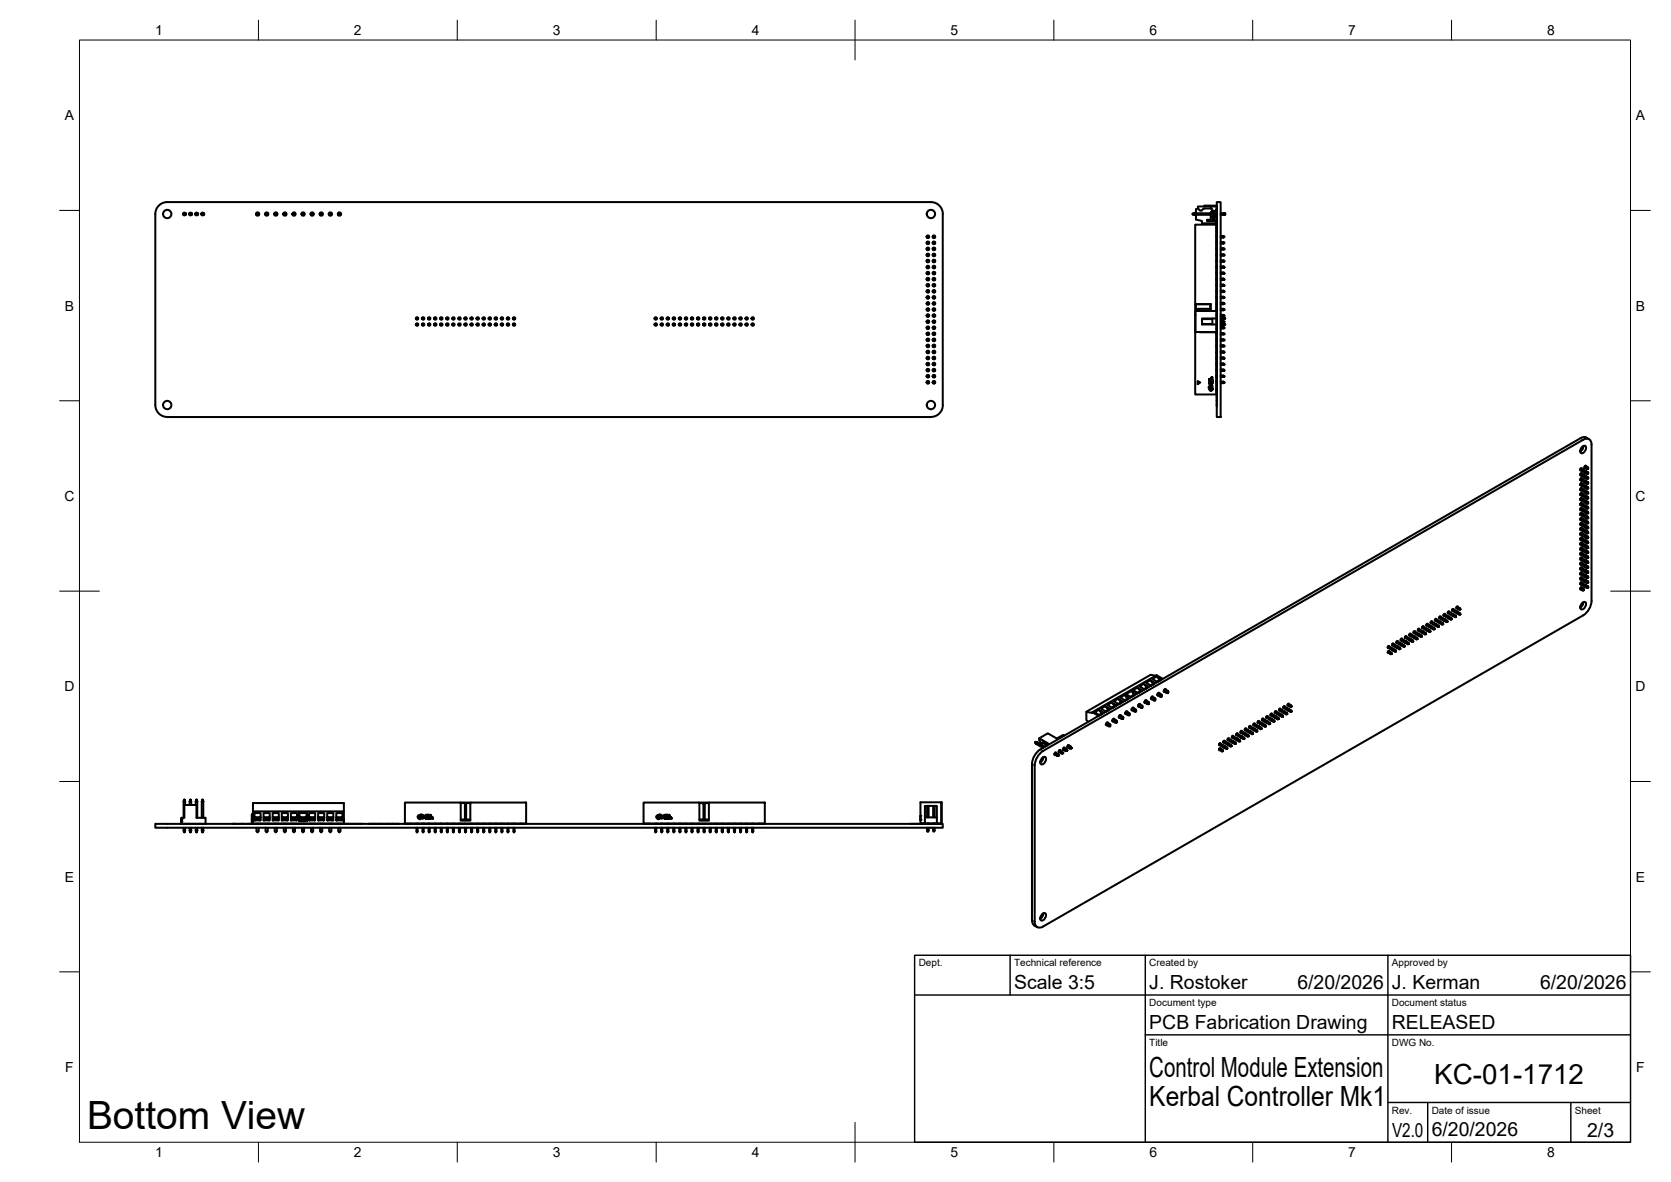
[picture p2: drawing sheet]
<svg xmlns="http://www.w3.org/2000/svg" width="420mm" height="297mm" viewBox="0 0 420 297" stroke-linecap="round" stroke-linejoin="round" font-family="sans-serif">
<defs><g id="words">
<text font-size="9.8" x="21.9" y="283.7">Bottom View</text>
<g font-size="7">
<text x="289" y="270.6">Control Module Extension</text>
<text x="360.6" y="272.3">KC-01-1712</text>
<text x="289" y="278.1">Kerbal Controller Mk1</text>
</g>
<g font-size="4.9">
<text x="255" y="248.5">Scale 3:5</text>
<text x="289" y="248.5">J. Rostoker</text>
<text x="326.2" y="248.5">6/20/2026</text>
<text x="350" y="248.5">J. Kerman</text>
<text x="387.2" y="248.5">6/20/2026</text>
<text x="289" y="258.6">PCB Fabrication Drawing</text>
<text x="350" y="258.6">RELEASED</text>
<text x="350" y="285.7">V2.0</text>
<text x="360" y="285.5">6/20/2026</text>
<text x="399.1" y="285.7">2/3</text>
</g>
<g font-size="3.5">
<text x="39" y="8.8">1</text>
<text x="89" y="8.8">2</text>
<text x="139" y="8.8">3</text>
<text x="189" y="8.8">4</text>
<text x="239" y="8.8">5</text>
<text x="289" y="8.8">6</text>
<text x="339" y="8.8">7</text>
<text x="389" y="8.8">8</text>
<text x="16.3" y="30.2">A</text>
<text x="411.3" y="30.2">A</text>
<text x="16.3" y="78">B</text>
<text x="411.3" y="78">B</text>
<text x="16.2" y="125.9">C</text>
<text x="411.2" y="125.9">C</text>
<text x="16.2" y="173.7">D</text>
<text x="411.2" y="173.7">D</text>
<text x="16.3" y="221.6">E</text>
<text x="411.3" y="221.6">E</text>
<text x="16.4" y="269.4">F</text>
<text x="411.4" y="269.4">F</text>
<text x="39" y="290.8">1</text>
<text x="89" y="290.8">2</text>
<text x="139" y="290.8">3</text>
<text x="189" y="290.8">4</text>
<text x="239" y="290.8">5</text>
<text x="289" y="290.8">6</text>
<text x="339" y="290.8">7</text>
<text x="389" y="290.8">8</text>
</g>
<g font-size="2.5">
<text x="231" y="242.9">Dept.</text>
<text x="255" y="242.9">Technical reference</text>
<text x="289" y="242.9">Created by</text>
<text x="350" y="242.9">Approved by</text>
<text x="289" y="252.8">Document type</text>
<text x="350" y="252.8">Document status</text>
<text x="289" y="262.9">Title</text>
<text x="350" y="262.9">DWG No.</text>
<text x="350" y="279.9">Rev.</text>
<text x="360" y="279.9">Date of issue</text>
<text x="396" y="279.9">Sheet</text>
</g>
</g></defs>
<!-- layer: Visible -->
<g fill="none" stroke="#000" stroke-width=".51">
<path d="M40.2 51.4l1.2-.5 .6-.1h192.1a2.96 2.96 0 0 1 2.9 3l.1 48a3 3 0 0 1-3 3h-192.1a2.99 2.99 0 0 1-2.9-3v-48a2.99 2.99 0 0 1 1.1-2.4zM46.2 53.6v.4M46.2 54h.1M46.2 54h.3M46.2 53.6h.3v.4M46.2 53.6h.1M46.5 53.6h.1M46.5 54h.1M46.6 54h-.1M47.7 53.6v.4M47.7 53.6h.3M47.7 54h.3"/>
<path d="M47.7 53.6h.1M47.7 54h.1M48.1 53.6h.1M48.1 53.6v.4M48.1 54h.1M49.3 53.6h.3M49.3 54h.3M49.3 53.6v.4M49.3 54h.1M49.3 53.6h.1M49.6 53.6h.1M49.6 54h.1"/>
<path d="M49.6 53.6v.4M50.8 53.6h.3v.4M50.8 54h.3M50.8 53.6v.4M50.8 54h.1M50.8 53.6h.1M51.1 53.6h.1M51.1 54h.1M64.5 54h.5M64.7 53.6h-.2v.5M64.7 54v-.4h.2v.4M64.9 53.6h.1v.5"/>
<path d="M66.8 54h.5M67 53.6h-.2v.5M67 54v-.4h.1v.4M67.1 53.6h.2v.5M69.1 54h.5M69.2 53.6h-.1v.5M69.2 54v-.4h.2v.4M69.4 53.6h.2v.5M71.4 54h.5M71.5 53.6h-.1v.5M71.5 54v-.4h.2v.4M71.7 53.6h.2v.5"/>
<path d="M73.6 54h.6M73.8 53.6h-.2v.5M73.8 54v-.4h.2v.4M74 53.6h.2v.5M75.9 54h.6M76.1 53.6h-.2v.5M76.1 54v-.4h.2v.4M76.3 53.6h.2v.5M78.2 54h.5M78.4 53.6h-.2v.5M78.4 54v-.4h.2v.4M78.6 53.6h.1v.5"/>
<path d="M80.5 54h.5M80.7 53.6h-.2v.5M80.7 54v-.4h.2v.4M80.9 53.6h.1v.5M82.8 54h.5M83 53.6h-.2v.5M83 54v-.4h.1v.4M83.1 53.6h.2v.5M85.1 54h.5M85.2 53.6h-.1v.5M85.2 54v-.4h.2v.4M85.4 53.6h.2v.5"/>
<path d="M233.1 59.3h.4v.4h-.4zM233.1 59.3l.1 .1M233.2 59.4h.2v.2h-.2zM233.2 59.6l-.1 .1M233.4 59.6l.1 .1M233.5 59.3l-.1 .1M234.6 59.3h.4v.4h-.4zM234.6 59.3l.1 .1M234.7 59.4h.2v.2h-.2zM234.7 59.6l-.1 .1M234.9 59.6l.1 .1M235 59.3l-.1 .1"/>
<path d="M299.9 53.7v.2M299.9 53.9h.1M299.9 53.9l.4 .1M299.9 53.7h.1M300.3 53.6v.4M300.3 53.6h4.1M300.3 54h4.1M300.3 53.6l-.4 .1M300.3 54h.1M300.3 53.6h.1M300.7 54v1.2l1.5 .3v.6h3.7v-.5M301.2 52.4l-.5 .2v1"/>
<path d="M302.8 51.9v-.2h3.1v.2M304.4 51.9v.5l.3 .1 .1 .3-.4 .5v2l.5-.2v.2h1M304.4 52.4l-1.8 .1M304.4 55.2h-.9v.4h2.4M304.8 55.2h.1M304.9 53.9h.1zM304.9 53.7l.1 .1M304.9 53.8h.2M304.9 53.6l.1 .1zM304.9 53.3l.1-.1v.2zM304.9 53.4l.1 .2zM304.9 53.3h.1"/>
<path d="M304.9 53.7v.1M304.9 53.4l.1 .1M305 53.4v.1M305 53.7l.1 .1M305.1 53.9l.2 .1zM305.1 53.4l.2 .1zM305.1 53.1l.2-.1v.2zM305.1 54.1l.2 .1M305.2 53.2l.1 .1zM305.2 54.1l-.4 .4 .3 .4h.2M305.2 53.2l.1 .1M305.2 53.1h.1"/>
<path d="M305.2 53.7h.1M305.2 53.6v.1M305.3 53.7h-.1M305.3 53.6v.1M305.3 53.6h.1M305.3 53.8h.1M305.3 54.1v.2M305.3 53.7h.1M305.3 53.7v.1M305.3 54.3l-.2-.1-.2 .2 .2 .5 .1-.6 .2 .3-.1 .2M305.3 54.8v.1M305.3 53.6l.1 .1"/>
<path d="M305.4 53.6l-.2-.1 .2 .1M305.4 53.6h.1M305.7 53.6h.2M305.7 54h.2M305.8 59.7h.1M305.8 59.3h.1M305.8 58h.1M305.8 57.3h.1M305.9 55.3v.3M305.9 52.5v1.1M305.9 54v.7M305.9 50.8h1v54h-1z"/>
<path d="M305.9 51.6v8.8M305.9 52.5l-.2 .2v1.8l.2 .2M305.9 51.9h-4.7v.5l.7 .6 .7-.5M306.9 53.6h.7M306.9 54h.7M306.9 59.7h.7M306.9 59.3h.7M307.6 59.3l.3 .1v.2l-.3 .1M307.6 59.3v.4M307.6 53.6h.1M307.6 53.6v.4M307.6 53.6l.5 .1"/>
<path d="M307.6 53.6h.5v.4h-.4M307.6 54h.1M308.1 53.9l-.5 .1M104.7 79.9h.3v.3h-.3zM104.7 79.9l.1 .1M104.9 80.1h.1M105 79.9l-.1 .1M106.2 79.9h.3v.3h-.3zM106.2 79.9l.1 .1M106.4 80.1h.1M106.5 79.9l-.1 .1M107.8 79.9h.3v.3h-.3z"/>
<path d="M107.8 79.9l.1 .1M107.9 80.1h.1M108.1 79.9l-.2 .1M109.3 79.9h.3v.3h-.3zM109.3 79.9l.1 .1M109.5 80.1h.1M109.6 79.9l-.1 .1M110.8 79.9h.3v.3h-.3zM110.8 79.9l.1 .1M111 80.1h.1M111.1 79.9l-.1 .1M112.3 79.9h.3v.3h-.3z"/>
<path d="M112.3 79.9l.1 .1M112.5 80.1h.1M112.6 79.9l-.1 .1M113.9 79.9h.3v.3h-.3zM113.9 79.9l.1 .1M114 80.1h.1M114.2 79.9l-.2 .1M115.4 79.9h.3v.3h-.3zM115.4 79.9l.1 .1M115.5 80.1h.1M115.7 79.9l-.2 .1M116.9 79.9h.3v.3h-.3z"/>
<path d="M116.9 79.9l.1 .1M117.1 80.1h.1M117.2 79.9l-.1 .1M118.4 79.9h.3v.3h-.3zM118.4 79.9l.1 .1M118.6 80.1h.1M118.7 79.9l-.1 .1M120 79.9h.2v.3h-.2zM120 79.9l.1 .1M120.1 80.1h.1M120.2 79.9l-.1 .1M121.5 79.9h.3v.3h-.3z"/>
<path d="M121.5 79.9l.1 .1M121.6 80.1h.1M121.8 79.9l-.2 .1M123 79.9h.3v.3h-.3zM123 79.9l.1 .1M123.2 80.1h.1M123.3 79.9l-.1 .1M124.5 79.9h.3v.3h-.3zM124.5 79.9l.1 .1M124.7 80.1h.1M124.8 79.9l-.1 .1M126 79.9h.3v.3h-.3z"/>
<path d="M126 79.9l.2 .1M126.2 80.1h.1M126.3 79.9l-.1 .1M127.6 79.9h.3v.3h-.3zM127.6 79.9l.1 .1M127.7 80.1h.1M127.9 79.9l-.2 .1M129.1 79.9h.3v.3h-.3zM129.1 79.9l.1 .1M129.3 80.1h.1M129.4 79.9l-.1 .1M164.7 79.9h.3v.3h-.3z"/>
<path d="M164.7 79.9l.1 .1M164.9 80.1h.1M165 79.9l-.1 .1M166.2 79.9h.3v.3h-.3zM166.2 79.9l.1 .1M166.4 80.1h.1M166.5 79.9l-.1 .1M167.7 79.9h.4v.3h-.4zM167.7 79.9l.2 .1M167.9 80.1h.1M168.1 79.9l-.2 .1M169.3 79.9h.3v.3h-.3z"/>
<path d="M169.3 79.9l.1 .1M169.5 80.1h.1M169.6 79.9l-.1 .1M170.8 79.9h.3v.3h-.3zM170.8 79.9l.1 .1M171 80.1h.1M171.1 79.9l-.1 .1M172.3 79.9h.3v.3h-.3zM172.3 79.9l.1 .1M172.5 80.1h.1M172.6 79.9l-.1 .1M173.8 79.9h.4v.3h-.4z"/>
<path d="M173.8 79.9l.2 .1M174 80.1h.1M174.2 79.9l-.2 .1M175.4 79.9h.3v.3h-.3zM175.4 79.9l.1 .1M175.6 80.1h.1M175.7 79.9l-.1 .1M176.9 79.9h.3v.3h-.3zM176.9 79.9l.1 .1M177.1 80.1h.1M177.2 79.9l-.1 .1M178.4 79.9h.3v.3h-.3z"/>
<path d="M178.4 79.9l.1 .1M178.6 80.1h.1M178.7 79.9l-.1 .1M179.9 79.9h.4v.3h-.4zM179.9 79.9l.2 .1M180.1 80.1h.1M180.3 79.9l-.2 .1M181.5 79.9h.3v.3h-.3zM181.5 79.9l.1 .1M181.7 80.1h.1M181.8 79.9l-.1 .1M183 79.9h.3v.3h-.3z"/>
<path d="M183 79.9l.1 .1M183.2 80.1h.1M183.3 79.9l-.1 .1M184.5 79.9h.3v.3h-.3zM184.5 79.9l.1 .1M184.7 80.1h.1M184.8 79.9l-.1 .1M186.1 79.9h.3v.3h-.3zM186.1 79.9l.1 .1M186.2 80.1h.1M186.4 79.9l-.2 .1M187.6 79.9h.3v.3h-.3z"/>
<path d="M187.6 79.9l.1 .1M187.7 80.1h.1M187.9 79.9l-.2 .1M189.1 79.9h.3v.3h-.3zM189.1 79.9l.1 .1M189.3 80.1h.1M189.4 79.9l-.1 .1M233.1 79.1v.4zM233.1 77.6v.4zM233.1 76.1v.4zM233.1 74.6v.3zM233.1 73v.4z"/>
<path d="M233.1 71.5v.4zM233.1 70v.4zM233.1 68.5v.3zM233.1 66.9v.4zM233.1 65.4v.4zM233.1 63.9v.4zM233.1 62.4v.3zM233.1 60.8h.4v.4h-.4zM233.1 79.1h.4M233.1 77.6h.4M233.1 76.1h.4M233.1 74.6h.4"/>
<path d="M233.1 73h.4M233.1 71.5h.4M233.1 70h.4M233.1 68.5h.4M233.1 66.9h.4M233.1 65.4h.4M233.1 63.9h.4M233.1 62.4h.4M233.1 60.8l.1 .1M233.2 79.4l.3 .1h-.4M233.2 77.9l.3 .1h-.4M233.2 76.4l.3 .1h-.4"/>
<path d="M233.2 74.9h.3h-.4M233.2 73.3l.3 .1h-.4M233.2 71.8l.3 .1h-.4M233.2 70.3l.3 .1h-.4M233.2 68.8h.3h-.4M233.2 67.2l.3 .1h-.4M233.2 65.7l.3 .1h-.4M233.2 64.2l.3 .1h-.4M233.2 62.7h.3h-.4M233.2 79.2h.2M233.2 77.7h.2M233.2 76.2h.2"/>
<path d="M233.2 74.6h.2M233.2 73.1h.2M233.2 71.6h.2M233.2 70.1h.2M233.2 68.5h.2M233.2 67h.2M233.2 65.5h.2M233.2 64h.2M233.2 62.4h.2M233.2 61.1l-.1 .1M233.4 79.4l.1-.3v.4M233.4 77.9l.1-.3v.4"/>
<path d="M233.4 76.4l.1-.3v.4M233.4 74.9l.1-.3v.3M233.4 73.3l.1-.3v.4M233.4 71.8l.1-.3v.4M233.4 70.3l.1-.3v.4M233.4 68.8l.1-.3v.3M233.4 67.2l.1-.3v.4M233.4 65.7l.1-.3v.4M233.4 64.2l.1-.3v.4M233.4 62.7l.1-.3v.3M233.4 61.1l.1 .1M233.5 60.8l-.3 .1v.2h.2v-.2"/>
<path d="M234.6 79.1v.4l.1-.3M234.6 77.6v.4l.1-.3M234.6 76.1v.4l.1-.3M234.6 74.6v.3l.1-.3M234.6 73v.4l.1-.3M234.6 71.5v.4l.1-.3M234.6 70v.4l.1-.3M234.6 68.5v.3l.1-.3M234.6 66.9v.4l.1-.3M234.6 65.4v.4l.1-.3M234.6 63.9v.4l.1-.3M234.6 62.4v.3l.1-.3"/>
<path d="M234.6 60.8h.4v.4h-.4zM234.6 79.5h.4M234.6 78h.4M234.6 76.5h.4M234.6 74.9h.4M234.6 73.4h.4M234.6 71.9h.4M234.6 70.4h.4M234.6 68.8h.4M234.6 67.3h.4M234.6 65.8h.4M234.6 64.3h.4"/>
<path d="M234.6 62.7h.4M234.6 60.8l.1 .1M234.7 61.1v-.2h.2v.2l-.3 .1M234.7 79.4h.2M234.7 77.9h.2M234.7 76.4h.2M234.7 74.9h.2M234.7 73.3h.2M234.7 71.8h.2M234.7 70.3h.2M234.7 68.8h.2M234.7 67.2h.2"/>
<path d="M234.7 65.7h.2M234.7 64.2h.2M234.7 62.7h.2M234.9 67l.1 .3zM234.9 65.5l.1 .3zM234.9 64l.1 .3zM234.9 62.4l.1 .3zM234.9 61.1l.1 .1M235 79.1v.4zM235 79.1h-.4l.3 .1M235 77.6v.4zM235 77.6h-.4l.3 .1"/>
<path d="M235 76.1v.4zM235 76.1h-.4l.3 .1M235 74.6v.3zM235 74.6h-.4h.3M235 73v.4zM235 73h-.4l.3 .1M235 71.5v.4zM235 71.5h-.4l.3 .1M235 70v.4zM235 70h-.4l.3 .1M235 68.5v.3zM235 68.5h-.4h.3"/>
<path d="M235 66.9h-.4l.3 .1M235 65.4h-.4l.3 .1M235 63.9h-.4l.3 .1M235 62.4h-.4h.3M235 60.8l-.1 .1M300.5 76.4v2.8M300.6 79.2l-.1 19.9h5.3v-15.6M300.7 76.4v1.8M301 77.7l.3-.1v.4l-.3-.1zM301.1 76.4l3.2 .1v1.7M301.3 77.6h3M301.3 78h3"/>
<path d="M303.6 78.2h1.2M304.4 78.2v-1.8h-3.9v-19.9h5.3v21.7M305.8 76.1h.1M305.8 74.6h.1M305.8 73h.1M305.8 71.5h.1M305.8 70h.1M305.8 68.5h.1M305.8 66.9h.1M305.8 65.4h.1M305.8 63.9h.1M305.8 62.4h.1"/>
<path d="M305.8 76.5h.1M305.8 74.9h.1M305.8 73.4h.1M305.8 71.9h.1M305.8 70.4h.1M305.8 68.8h.1M305.8 67.3h.1M305.8 65.8h.1M305.8 64.3h.1M305.8 62.7h.1M305.8 61.2h.1M305.8 60.8h.1"/>
<path d="M305.8 78.1h.1M305.8 77.5h.1M305.9 79.1h.1M305.9 79.5h.1M305.9 79.9h.1M305.9 79h.1M305.9 78.4h.1M305.9 78.1v17.7M305.9 60.4v17.7M305.9 60.4h.1M306.9 79.1h.7M306.9 77.6h.7"/>
<path d="M306.9 76.1h.7M306.9 74.6h.7M306.9 73h.7M306.9 71.5h.7M306.9 70h.7M306.9 68.5h.7M306.9 66.9h.7M306.9 65.4h.7M306.9 63.9h.7M306.9 62.4h.7M306.9 79.5h.7M306.9 78h.7"/>
<path d="M306.9 76.5h.7M306.9 74.9h.7M306.9 73.4h.7M306.9 71.9h.7M306.9 70.4h.7M306.9 68.8h.7M306.9 67.3h.7M306.9 65.8h.7M306.9 64.3h.7M306.9 62.7h.7M306.9 61.2h.7M306.9 60.8h.7"/>
<path d="M306.9 79.9h1M307.6 79.1l.3 .1v.2l-.3 .1zM307.6 77.6l.3 .1v.2l-.3 .1zM307.6 76.1l.3 .1v.2l-.3 .1zM307.6 74.6h.3v.3h-.3zM307.6 73l.3 .1v.2l-.3 .1zM307.6 71.5l.3 .1v.2l-.3 .1zM307.6 70l.3 .1v.2l-.3 .1zM307.6 68.5h.3v.3h-.3zM307.6 66.9l.3 .1v.2l-.3 .1zM307.6 65.4l.3 .1v.2l-.3 .1zM307.6 63.9l.3 .1v.2l-.3 .1z"/>
<path d="M307.6 62.4h.3v.3h-.3zM307.6 60.8l.3 .1v.2l-.3 .1M307.6 60.8v.4M307.9 79.9l.2 .1-.2 .2M307.9 79.9v.3M104.7 81.4h.3v.3h-.3zM104.7 81.4l.1 .1M104.9 81.6h.1M104.8 81.6l-.1 .1M104.8 80.1l-.1 .1M104.9 81.6l.1 .1M104.9 80.1l.1 .1"/>
<path d="M105 81.4l-.1 .1M106.2 81.4h.3v.3h-.3zM106.2 81.4l.1 .1M106.4 81.6h.1M106.3 81.6l-.1 .1M106.3 80.1l-.1 .1M106.4 81.6l.1 .1M106.4 80.1l.1 .1M106.5 81.4l-.1 .1M107.8 81.4h.3v.3h-.3zM107.8 81.4l.1 .1M107.9 81.6h.1"/>
<path d="M107.9 81.6l-.1 .1M107.9 80.1l-.1 .1M107.9 81.6l.2 .1M107.9 80.1l.2 .1M108.1 81.4l-.2 .1M109.3 81.4h.3v.3h-.3zM109.3 81.4l.1 .1M109.5 81.6h.1M109.4 81.6l-.1 .1M109.4 80.1l-.1 .1M109.5 81.6l.1 .1M109.5 80.1l.1 .1"/>
<path d="M109.6 81.4l-.1 .1M110.8 81.4h.3v.3h-.3zM110.8 81.4l.1 .1M111 81.6h.1M110.9 81.6l-.1 .1M110.9 80.1l-.1 .1M111 81.6l.1 .1M111 80.1l.1 .1M111.1 81.4l-.1 .1M112.3 81.4h.3v.3h-.3zM112.3 81.4l.1 .1M112.5 81.6h.1"/>
<path d="M112.4 81.6l-.1 .1M112.4 80.1l-.1 .1M112.5 81.6l.1 .1M112.5 80.1l.1 .1M112.6 81.4l-.1 .1M113.9 81.4h.3v.3h-.3zM113.9 81.4l.1 .1M114 81.6h.1M114 81.6l-.1 .1M114 80.1l-.1 .1M114 81.6l.2 .1M114 80.1l.2 .1"/>
<path d="M114.2 81.4l-.2 .1M115.4 81.4h.3v.3h-.3zM115.4 81.4l.1 .1M115.5 81.6h.1M115.5 81.6l-.1 .1M115.5 80.1l-.1 .1M115.5 80.1l.2 .1M115.5 81.6l.2 .1M115.7 81.4l-.2 .1M116.9 81.4h.3v.3h-.3zM116.9 81.4l.1 .1M117.1 81.6h.1"/>
<path d="M117 81.6l-.1 .1M117 80.1l-.1 .1M117.1 81.6l.1 .1M117.1 80.1l.1 .1M117.2 81.4l-.1 .1M118.4 81.4h.3v.3h-.3zM118.4 81.4l.1 .1M118.6 81.6h.1M118.5 81.6l-.1 .1M118.5 80.1l-.1 .1M118.6 81.6l.1 .1M118.6 80.1l.1 .1"/>
<path d="M118.7 81.4l-.1 .1M120 81.4h.2v.3h-.2zM120 81.4l.1 .1M120.1 81.6h.1M120.1 81.6l-.1 .1M120.1 80.1l-.1 .1M120.1 80.1l.1 .1M120.1 81.6l.1 .1M120.2 81.4l-.1 .1M121.5 81.4h.3v.3h-.3zM121.5 81.4l.1 .1M121.6 81.6h.1"/>
<path d="M121.6 81.6l-.1 .1M121.6 80.1l-.1 .1M121.6 80.1l.2 .1M121.6 81.6l.2 .1M121.8 81.4l-.2 .1M123 81.4h.3v.3h-.3zM123 81.4l.1 .1M123.2 81.6h.1M123.1 81.6l-.1 .1M123.1 80.1l-.1 .1M123.2 80.1l.1 .1M123.2 81.6l.1 .1"/>
<path d="M123.3 81.4l-.1 .1M124.5 81.4h.3v.3h-.3zM124.5 81.4l.1 .1M124.7 81.6h.1M124.6 81.6l-.1 .1M124.6 80.1l-.1 .1M124.7 80.1l.1 .1M124.7 81.6l.1 .1M124.8 81.4l-.1 .1M126 81.4h.3v.3h-.3zM126 81.4l.2 .1M126.2 81.6h.1"/>
<path d="M126.2 81.6l-.2 .1M126.2 80.1l-.2 .1M126.2 80.1l.1 .1M126.2 81.6l.1 .1M126.3 81.4l-.1 .1M127.6 81.4h.3v.3h-.3zM127.6 81.4l.1 .1M127.7 81.6h.1M127.7 81.6l-.1 .1M127.7 80.1l-.1 .1M127.7 80.1l.2 .1M127.7 81.6l.2 .1"/>
<path d="M127.9 81.4l-.2 .1M129.1 81.4h.3v.3h-.3zM129.1 81.4l.1 .1M129.3 81.6h.1M129.2 81.6l-.1 .1M129.2 80.1l-.1 .1M129.3 81.6l.1 .1M129.3 80.1l.1 .1M129.4 81.4l-.1 .1M164.7 81.4h.3v.3h-.3zM164.7 81.4l.1 .1M164.9 81.6h.1"/>
<path d="M164.8 81.6l-.1 .1M164.8 80.1l-.1 .1M164.9 81.6l.1 .1M164.9 80.1l.1 .1M165 81.4l-.1 .1M166.2 81.4h.3v.3h-.3zM166.2 81.4l.1 .1M166.4 81.6h.1M166.3 80.1l-.1 .1M166.3 81.6l-.1 .1M166.4 81.6l.1 .1M166.4 80.1l.1 .1"/>
<path d="M166.5 81.4l-.1 .1M167.7 81.4h.4v.3h-.4zM167.7 81.4l.2 .1M167.9 81.6h.1M167.9 80.1l-.2 .1M167.9 81.6l-.2 .1M167.9 81.6l.2 .1M167.9 80.1l.2 .1M168.1 81.4l-.2 .1M169.3 81.4h.3v.3h-.3zM169.3 81.4l.1 .1M169.5 81.6h.1"/>
<path d="M169.4 80.1l-.1 .1M169.4 81.6l-.1 .1M169.5 81.6l.1 .1M169.5 80.1l.1 .1M169.6 81.4l-.1 .1M170.8 81.4h.3v.3h-.3zM170.8 81.4l.1 .1M171 81.6h.1M170.9 80.1l-.1 .1M170.9 81.6l-.1 .1M171 81.6l.1 .1M171 80.1l.1 .1"/>
<path d="M171.1 81.4l-.1 .1M172.3 81.4h.3v.3h-.3zM172.3 81.4l.1 .1M172.5 81.6h.1M172.4 80.1l-.1 .1M172.4 81.6l-.1 .1M172.5 81.6l.1 .1M172.5 80.1l.1 .1M172.6 81.4l-.1 .1M173.8 81.4h.4v.3h-.4zM173.8 81.4l.2 .1M174 81.6h.1"/>
<path d="M174 80.1l-.2 .1M174 81.6l-.2 .1M174 81.6l.2 .1M174 80.1l.2 .1M174.2 81.4l-.2 .1M175.4 81.4h.3v.3h-.3zM175.4 81.4l.1 .1M175.6 81.6h.1M175.5 81.6l-.1 .1M175.5 80.1l-.1 .1M175.6 80.1l.1 .1M175.6 81.6l.1 .1"/>
<path d="M175.7 81.4l-.1 .1M176.9 81.4h.3v.3h-.3zM176.9 81.4l.1 .1M177.1 81.6h.1M177 81.6l-.1 .1M177 80.1l-.1 .1M177.1 81.6l.1 .1M177.1 80.1l.1 .1M177.2 81.4l-.1 .1M178.4 81.4h.3v.3h-.3zM178.4 81.4l.1 .1M178.6 81.6h.1"/>
<path d="M178.5 80.1l-.1 .1M178.5 81.6l-.1 .1M178.6 81.6l.1 .1M178.6 80.1l.1 .1M178.7 81.4l-.1 .1M179.9 81.4h.4v.3h-.4zM179.9 81.4l.2 .1M180.1 81.6h.1M180.1 81.6l-.2 .1M180.1 80.1l-.2 .1M180.1 80.1l.2 .1M180.1 81.6l.2 .1"/>
<path d="M180.3 81.4l-.2 .1M181.5 81.4h.3v.3h-.3zM181.5 81.4l.1 .1M181.7 81.6h.1M181.6 81.6l-.1 .1M181.6 80.1l-.1 .1M181.7 80.1l.1 .1M181.7 81.6l.1 .1M181.8 81.4l-.1 .1M183 81.4h.3v.3h-.3zM183 81.4l.1 .1M183.2 81.6h.1"/>
<path d="M183.1 81.6l-.1 .1M183.1 80.1l-.1 .1M183.2 80.1l.1 .1M183.2 81.6l.1 .1M183.3 81.4l-.1 .1M184.5 81.4h.3v.3h-.3zM184.5 81.4l.1 .1M184.7 81.6h.1M184.6 81.6l-.1 .1M184.6 80.1l-.1 .1M184.7 80.1l.1 .1M184.7 81.6l.1 .1"/>
<path d="M184.8 81.4l-.1 .1M186.1 81.4h.3v.3h-.3zM186.1 81.4l.1 .1M186.2 81.6h.1M186.2 81.6l-.1 .1M186.2 80.1l-.1 .1M186.2 80.1l.2 .1M186.2 81.6l.2 .1M186.4 81.4l-.2 .1M187.6 81.4h.3v.3h-.3zM187.6 81.4l.1 .1M187.7 81.6h.1"/>
<path d="M187.7 81.6l-.1 .1M187.7 80.1l-.1 .1M187.7 80.1l.2 .1M187.7 81.6l.2 .1M187.9 81.4l-.2 .1M189.1 81.4h.3v.3h-.3zM189.1 81.4l.1 .1M189.3 81.6h.1M189.2 81.6l-.1 .1M189.2 80.1l-.1 .1M189.3 81.6l.1 .1M189.3 80.1l.1 .1"/>
<path d="M189.4 81.4l-.1 .1M233.1 95.9v.4zM233.1 94.4v.3zM233.1 92.8v.4zM233.1 91.3v.4zM233.1 89.8v.4zM233.1 88.3v.4zM233.1 86.7v.4zM233.1 85.2v.4zM233.1 83.7v.4zM233.1 82.2v.4zM233.1 80.7v.3z"/>
<path d="M233.1 95.9h.4M233.1 94.4h.4M233.1 92.8h.4M233.1 91.3h.4M233.1 89.8h.4M233.1 88.3h.4M233.1 86.7h.4M233.1 85.2h.4M233.1 83.7h.4M233.1 82.2h.4M233.1 80.7h.4M233.2 96.2l.3 .1h-.4"/>
<path d="M233.2 94.7h.3h-.4M233.2 93.2h.3h-.4M233.2 91.6l.3 .1h-.4M233.2 90.1l.3 .1h-.4M233.2 88.6l.3 .1h-.4M233.2 87l.3 .1h-.4M233.2 85.5l.3 .1h-.4M233.2 84l.3 .1h-.4M233.2 82.5l.3 .1h-.4M233.2 80.9l.3 .1h-.4M233.2 96h.2M233.2 94.5h.2"/>
<path d="M233.2 92.9h.2M233.2 91.4h.2M233.2 89.9h.2M233.2 88.4h.2M233.2 86.8h.2M233.2 85.3h.2M233.2 83.8h.2M233.2 82.3h.2M233.2 80.7h.2M233.4 96.2l.1-.3v.4M233.4 94.7l.1-.3v.3M233.4 93.2l.1-.4v.4"/>
<path d="M233.4 91.6l.1-.3v.4M233.4 90.1l.1-.3v.4M233.4 88.6l.1-.3v.4M233.4 87l.1-.3v.4M233.4 85.5l.1-.3v.4M233.4 84l.1-.3v.4M233.4 82.5l.1-.3v.4M233.4 80.9l.1-.2v.3M234.6 95.9v.4l.1-.3M234.6 94.4v.3l.1-.2M234.6 92.8v.4l.1-.3M234.6 91.3v.4l.1-.3"/>
<path d="M234.6 89.8v.4l.1-.3M234.6 88.3v.4l.1-.3M234.6 86.7v.4l.1-.3M234.6 85.2v.4l.1-.3M234.6 83.7v.4l.1-.3M234.6 82.2v.4l.1-.3M234.6 80.7v.3l.1-.3M234.6 96.3h.4M234.6 94.7h.4M234.6 93.2h.4M234.6 91.7h.4M234.6 90.2h.4"/>
<path d="M234.6 88.7h.4M234.6 87.1h.4M234.6 85.6h.4M234.6 84.1h.4M234.6 82.6h.4M234.6 81h.4M234.7 96.2h.2M234.7 94.7h.2M234.7 93.2h.2M234.7 91.6h.2M234.7 90.1h.2M234.7 88.6h.2"/>
<path d="M234.7 87h.2M234.7 85.5h.2M234.7 84h.2M234.7 82.5h.2M234.7 80.9h.2M235 95.9v.4zM235 95.9h-.4l.3 .1M235 94.4v.3zM235 94.4h-.4l.3 .1M235 92.8v.4zM235 92.8h-.4l.3 .1M235 91.3v.4z"/>
<path d="M235 91.3h-.4l.3 .1M235 89.8v.4zM235 89.8h-.4l.3 .1M235 88.3v.4zM235 88.3h-.4l.3 .1M235 86.7v.4zM235 86.7h-.4l.3 .1M235 85.2v.4zM235 85.2h-.4l.3 .1M235 83.7v.4zM235 83.7h-.4l.3 .1M235 82.2v.4z"/>
<path d="M235 82.2h-.4l.3 .1M235 80.7v.3zM235 80.7h-.4h.3M301.1 95.7l.7 .4-.7 .4zM301.7 83.4l4.2 .1v-5.3h-5.3v5.2h5.3M302.2 81.4h2.6M302.2 80.2h2.6M303.9 97.4l.3 .7M304 96.4l.3-.1v.2zM304 95.8v.1l.3-.1v.2h-.3zM304 95.3l.3-.1v.3zM304 96l.1 .3 .2-.3"/>
<path d="M304 95.6l.2-.1 .1 .2h-.3zM304 96l.1 .3 .2-.1v-.2M304 95.3h.2zM304.2 95.5l-.2 .2h.3l-.1-.2M304.2 97l.4-.3 .3 .3-.1 .2-.3-.3-.4 .4 .3 .8 .3-.2-.3-.7h.2l.4 .4-.5 .6M304.2 98.1l.3 .1M304.2 97l-.3 .4M304.5 96.3l.3 .1v-.1v.2h-.3zM304.5 95.4v.1l.3-.1v.2h-.3zM304.5 94.9l.3-.1v.2zM304.5 95.1h.3v.2h-.3zM304.6 94.9l.1 .1z"/>
<path d="M304.6 95.1l.2 .2h-.3l.1-.1M304.6 95.6l.3 .2h-.3l.2-.1zM304.7 96h.1M304.7 95.9v.1M304.8 96.2h.1M304.8 95.9v.1M304.8 95.9h.1M304.8 95.8l-.1 .1M304.8 95.8v.1M304.8 95.7h.1M304.8 96.1l-.2 .1h.2M304.8 96.1v.1"/>
<path d="M304.8 96.1v.2M304.8 96h.1M304.8 80v1.5M305 95.8h.1M305.8 95.9h.1M305.8 94.4h.1M305.8 92.8h.1M305.8 91.3h.1M305.8 89.8h.1M305.8 88.3h.1M305.8 86.7h.1M305.8 85.2h.1"/>
<path d="M305.8 83.7h.1M305.8 96.3h.1M305.8 94.7h.1M305.8 93.2h.1M305.8 91.7h.1M305.8 90.2h.1M305.8 88.7h.1M305.8 87.1h.1M305.8 85.6h.1M305.8 84.1h.1M305.8 98.2h.1M305.8 97.6h.1"/>
<path d="M305.9 80h-3.7v1.5h3.7M305.9 82.2h.1M305.9 80.7h.1M305.9 82.6h.1M305.9 81h.1M305.9 81.7h.1M305.9 81.4h.1M305.9 80.2h.1M305.9 83.2h.1M305.9 98.1v3.8M305.9 98.1h.1M305.9 95.8v2.3"/>
<path d="M306.9 95.9h.7M306.9 94.4h.7M306.9 92.8h.7M306.9 91.3h.7M306.9 89.8h.7M306.9 88.3h.7M306.9 86.7h.7M306.9 85.2h.7M306.9 83.7h.7M306.9 82.2h.7M306.9 80.7h.7M306.9 96.3h.7"/>
<path d="M306.9 94.7h.7M306.9 93.2h.7M306.9 91.7h.7M306.9 90.2h.7M306.9 88.7h.7M306.9 87.1h.7M306.9 85.6h.7M306.9 84.1h.7M306.9 82.6h.7M306.9 81h.7M306.9 81.7h1M306.9 81.4h1"/>
<path d="M306.9 80.2h1M307.6 95.9l.3 .1v.2l-.3 .1zM307.6 94.4l.3 .1v.2h-.3zM307.6 92.8l.3 .1v.3h-.3zM307.6 91.3l.3 .1v.2l-.3 .1zM307.6 89.8l.3 .1v.2l-.3 .1zM307.6 88.3l.3 .1v.2l-.3 .1zM307.6 86.7l.3 .1v.2l-.3 .1zM307.6 85.2l.3 .1v.2l-.3 .1zM307.6 83.7l.3 .1v.2l-.3 .1zM307.6 82.2l.3 .1v.2l-.3 .1zM307.6 80.7h.3v.2l-.3 .1z"/>
<path d="M307.9 81.4l.2 .1-.2 .2M307.9 81.4v.3M305.9 102h.1M305.9 101.9v.1M397.3 118.1l.5 .4M397.3 119.4l.5 .3M397.4 117.8l.4 .3 .3-.1M397.4 119.1l.4 .3 .3-.2M397.5 112.7l.4 .2M397.6 118.9l.5 .3M397.6 117.7l.5 .3M397.8 117.8l-.3-.1-.2 .2 .2 .3"/>
<path d="M397.8 119l-.3-.1-.2 .3 .2 .3M397.8 112.3l.8-.2a1.21 1.21 0 0 1-1.1 1.8 1.05 1.05 0 0 1 .3-1.6zM397.8 118.5h.3M397.8 119.7h.3M398.1 110.5l-135.8 78.2M398.1 110.5a1.28 1.28 0 0 1 1.5-.1 1.28 1.28 0 0 1 .6 1.3v39.3l-.2 1.2-.6 1.2-1.3 1.3M398.1 118.3l.2-.1-.2 .3zM398.1 119.2l.2 .3-.2 .2 .2-.2M398.1 118.3l-.3-.2v.4M398.1 119.5l-.3-.1v.3M398.1 118l.2 .2M398.1 112.1l-.2 .8-.6 .5"/>
<path d="M398.4 117.5l.5 .3v-.3l.3 .2M398.4 118.8l.5 .3v-.3l.3 .1M398.4 119.7l.5 .3v.3h.3v-.1M398.7 117l.5 .4-.3 .1-.5-.3M398.7 118.3l.5 .3-.3 .2-.5-.3M398.7 119.5l.5 .4M398.8 117.1h-.2l-.2 .2 .2 .3M398.8 118.4l-.2-.1-.2 .2 .2 .4M398.8 119.6l-.2-.1-.2 .3 .2 .3M398.9 110l.7 .4M398.9 110a1.46 1.46 0 0 0-1.5 .1l-136.3 78.5-1.1 1.6-.5 1.8v39.2M398.9 119.1l.5-.1v-.2l-.2 .3"/>
<path d="M398.9 117.8l.3 .1M399.2 119.9l.2 .2-.2 .2M399.2 119.9l-.3 .1 .3 .2 .2-.1M399.2 117.7l.2-.1-.2 .3zM399.2 117.4l.2 .2M399.2 118.6l.2 .2M397.3 139.3l.5 .3M397.3 138.1l.5 .3M397.3 136.8l.5 .3M397.3 135.6l.5 .3M397.3 134.3l.5 .3M397.3 133.1l.5 .3"/>
<path d="M397.3 131.8l.5 .4M397.3 130.6l.5 .3M397.3 129.3l.5 .4M397.3 128.1l.5 .3M397.3 126.8l.5 .4M397.3 125.6l.5 .3M397.3 124.4l.5 .3M397.3 123.1l.5 .3M397.3 121.9l.5 .3M397.3 120.6l.5 .3M397.4 139l.4 .3 .3-.1 .2 .2-.2 .3-.3-.4v.3l.3 .1M397.4 137.8l.4 .3 .3-.2 .2 .2-.2 .3-.3-.3v.3h.3"/>
<path d="M397.4 136.5l.4 .3 .3-.1 .2 .2-.2 .3-.3-.4v.3l.3 .1M397.4 135.3l.4 .3 .3-.2 .2 .2-.2 .3-.3-.3v.3h.3M397.4 134.1l.4 .2 .3-.1 .2 .2-.2 .3-.3-.4v.3l.3 .1M397.4 132.8l.4 .3 .3-.2 .2 .2-.2 .3-.3-.3v.3h.3M397.4 131.6l.4 .2 .3-.1 .2 .2-.2 .3-.3-.4v.4h.3M397.4 130.3l.4 .3 .3-.2 .2 .3-.2 .2-.3-.3v.3h.3M397.4 129.1l.4 .3 .3-.2 .2 .2-.2 .3-.3-.3v.3h.3M397.4 127.8l.4 .3 .3-.2 .2 .3-.2 .2-.3-.3v.3h.3M397.4 126.6l.4 .3 .3-.2 .2 .2-.2 .3-.3-.3v.3h.3M397.4 125.3l.4 .3 .3-.1 .2 .2-.2 .2-.3-.3v.3h.3M397.4 124.1l.4 .3 .3-.2 .2 .2-.2 .3-.3-.3v.3h.3M397.4 122.8l.4 .3 .3-.1 .2 .2-.2 .3-.3-.4v.3l.3 .1"/>
<path d="M397.4 121.6l.4 .3 .3-.2 .2 .2-.2 .3-.3-.3v.3h.3M397.4 120.3l.4 .3 .3-.1 .2 .2-.2 .3-.3-.4v.3l.3 .1M397.6 138.8l.5 .4M397.6 137.6l.5 .3M397.6 136.3l.5 .4M397.6 135.1l.5 .3M397.6 133.9l.5 .3M397.6 132.6l.5 .3M397.6 131.4l.5 .3M397.6 130.1l.5 .3M397.6 128.9l.5 .3M397.6 127.6l.5 .3"/>
<path d="M397.6 126.4l.5 .3M397.6 125.1l.5 .4M397.6 123.9l.5 .3M397.6 122.6l.5 .4M397.6 121.4l.5 .3M397.6 120.1l.5 .4M397.8 137.7l-.3-.1-.2 .2 .2 .4M397.8 138.9h-.3l-.2 .2 .2 .3M397.8 132.7l-.3-.1-.2 .3 .2 .3M397.8 131.5l-.3-.1-.2 .2 .2 .3M397.8 130.2l-.3-.1-.2 .3 .2 .3M397.8 127.7l-.3-.1-.2 .3 .2 .3"/>
<path d="M397.8 129l-.3-.1-.2 .2 .2 .3M397.8 124l-.3-.1-.2 .2 .2 .4M397.8 125.2l-.3-.1-.2 .3 .2 .3M397.8 126.5l-.3-.1-.2 .2 .2 .3M397.8 133.9h-.3l-.2 .2 .2 .3M397.8 135.2l-.3-.1-.2 .3 .2 .3M397.8 136.4h-.3l-.2 .2 .2 .3M397.8 122.7l-.3-.1-.2 .3 .2 .3M397.8 120.3l-.3-.1-.2 .2 .2 .3M397.8 121.5l-.3-.1-.2 .3 .2 .3M398.3 139.4l-.2 .1M398.3 138.1l-.2 .1"/>
<path d="M398.3 136.9l-.2 .1M398.3 135.6l-.2 .1M398.3 134.4l-.2 .1M398.3 133.1l-.2 .2M398.3 131.9l-.2 .1M398.3 130.7l-.2 .1M398.3 129.4l-.2 .1M398.3 128.2l-.2 .1M398.3 126.9l-.2 .1M398.3 125.7l-.2 .1M398.3 124.4l-.2 .1M398.3 123.2l-.2 .1"/>
<path d="M398.3 121.9l-.2 .1M398.3 120.7l-.2 .1M398.4 136.2l.5 .3M398.4 131.2l.5 .3M398.4 126.2l.5 .3M398.4 122.5l.5 .3M398.4 121.2l.5 .4M398.4 139.9l.5 .4M398.4 138.7l.5 .3M398.4 137.4l.5 .4M398.4 134.9l.5 .4M398.4 133.7l.5 .3"/>
<path d="M398.4 132.5l.5 .3M398.4 130l.5 .3M398.4 128.7l.5 .3M398.4 127.5l.5 .3M398.4 125l.5 .3M398.4 123.7l.5 .4M398.4 120l.5 .3M398.4 139.7l.5 .2v.4h.3v-.2M398.4 138.4l.5 .3v.3h.3v-.1M398.4 137.2l.5 .2v.4h.3v-.2M398.4 135.9l.5 .3v.3l.3 .1v-.2M398.4 134.7l.5 .3v.3h.3v-.2"/>
<path d="M398.4 133.4l.5 .3v.3l.3 .1v-.2M398.4 132.2l.5 .3v.3h.3v-.2M398.4 130.9l.5 .3v.3l.3 .1v-.2M398.4 129.7l.5 .3v.3h.3v-.2M398.4 128.4l.5 .3v.3l.3 .1v-.2M398.4 127.2l.5 .3v.3h.3v-.2M398.4 125.9l.5 .3v.3l.3 .1v-.2M398.4 124.7l.5 .3v.3h.3v-.2M398.4 123.5l.5 .2v.4h.3v-.2M398.4 122.2l.5 .3v.3h.3v-.2M398.4 121l.5 .2v.4h.3v-.2M398.7 139.5l.5 .3"/>
<path d="M398.7 138.2l.5 .3M398.7 134.5l.5 .3M398.7 133.2l.5 .3M398.7 128.3l.5 .3M398.7 124.5l.5 .3M398.7 137l.5 .3M398.7 135.7l.5 .3M398.7 132l.5 .3M398.7 130.7l.5 .4M398.7 129.5l.5 .3M398.7 127l.5 .3M398.7 125.8l.5 .3"/>
<path d="M398.7 123.3l.5 .3M398.7 122l.5 .4M398.7 120.8l.5 .3M398.8 135.8h-.2l-.2 .2 .2 .3M398.8 137.1l-.2-.1-.2 .2 .2 .4M398.8 138.3l-.2-.1-.2 .3 .2 .3M398.8 139.6l-.2-.1-.2 .2 .2 .3M398.8 132.1l-.2-.1-.2 .2 .2 .4M398.8 130.8h-.2l-.2 .2 .2 .3M398.8 129.6l-.2-.1-.2 .2 .2 .4M398.8 133.3h-.2l-.2 .2 .2 .3M398.8 134.6l-.2-.1-.2 .2 .2 .4"/>
<path d="M398.8 127.1l-.2-.1-.2 .3 .2 .3M398.8 128.3h-.2l-.2 .2 .2 .3M398.8 123.4l-.2-.1-.2 .2 .2 .3M398.8 124.6l-.2-.1-.2 .3 .2 .3M398.8 125.9l-.2-.1-.2 .2 .2 .3M398.8 122.1l-.2-.1-.2 .3 .2 .3M398.8 120.9l-.2-.1-.2 .2 .2 .3M399.2 139.8l.2 .2-.2 .3M399.2 139.8l-.3 .1 .3 .2 .2-.1M399.2 138.5l.2 .3-.2 .2M399.2 138.5l-.3 .2 .3 .2 .2-.1M399.2 137.3l.2 .2-.2 .3"/>
<path d="M399.2 137.3l-.3 .1 .5 .1M399.2 136l.2 .3-.2 .3M399.2 136l-.3 .2 .5 .1M399.2 134.8l.2 .2-.2 .3M399.2 134.8l-.3 .2h.5M399.2 133.5l.2 .3-.2 .3M399.2 133.5l-.3 .2 .5 .1M399.2 132.3l.2 .2-.2 .3M399.2 132.3l-.3 .2h.5M399.2 131.1l.2 .2-.2 .3M399.2 131.1l-.3 .1 .5 .1M399.2 129.8l.2 .2-.2 .3"/>
<path d="M399.2 129.8l-.3 .2 .3 .1 .2-.1M399.2 128.6l.2 .2-.2 .3M399.2 128.6l-.3 .1 .3 .2 .2-.1M399.2 127.3l.2 .3-.2 .2M399.2 127.3l-.3 .2 .5 .1M399.2 126.1l.2 .2-.2 .3M399.2 126.1l-.3 .1 .5 .1M399.2 124.8l.2 .3-.2 .2M399.2 124.8l-.3 .2 .5 .1M399.2 123.6l.2 .2-.2 .3M399.2 123.6l-.3 .1 .5 .1M399.2 122.4l.2 .2-.2 .2"/>
<path d="M399.2 122.4l-.3 .1 .5 .1M399.2 121.1l.2 .2-.2 .3M399.2 121.1l-.3 .1 .3 .2 .2-.1M353.4 159.9l.8 .4-.2 .2 .2 .1M353.7 160l-.3-.2-.1 .3v.3h.2M354.4 159.4l.7 .4v.3l-.8-.5M354.5 159.2l.8 .5-.2 .1 .2 .1M354.7 159.4l-.2-.2-.2 .3 .1 .3 .1-.1M355.3 160h.1M355.3 160l-.2 .1M355.3 159.7v.2M355.5 158.8l.7 .4v.3l-.8-.5"/>
<path d="M355.6 159.9l.8 .4-.2 .4M355.6 158.6l.8 .5-.2 .4M355.8 158.7l-.2-.1-.2 .2 .1 .3h.1M355.8 160l-.2-.2-.2 .3 .1 .3h.1M356.4 159.3h.1M356.4 159.1v.2M356.5 159.4l.8 .4v.3l-.8-.5M356.5 158.2l.8 .4v.2l-.8-.4M356.7 159.2l.8 .5-.2 .1 .2 .1v-.2M356.7 158l.8 .5-.2 .1 .2 .1M356.9 158.1l-.2-.1-.2 .2v.3h.2M356.9 159.4l-.2-.2-.2 .3v.3l.2-.1"/>
<path d="M357.5 160h.1M357.5 158.7h.1M357.5 158.8h-.2M357.5 158.5v.2M357.6 158.8l.7 .4v.3l-.8-.5M357.6 157.6l.7 .4v.2l-.8-.4M357.8 158.6l.7 .5-.2 .1 .2 .1M357.8 157.4l.7 .4-.2 .2 .2 .1M358 157.5l-.2-.1-.2 .2v.3h.2M358 158.7l-.2-.1-.2 .3v.2h.2M358.6 159.3h.1M358.6 158.1h.1"/>
<path d="M358.5 159.1l.1 .2M358.5 159.4l-.2 .1M358.5 158.1l-.2 .1M358.5 157.8l.1 .3M358.7 158.2l.7 .4v.2l-.8-.4M358.7 156.9l.7 .4v.3l-.8-.5M358.8 158l.8 .5-.2 .1 .2 .1M358.8 156.8l.8 .4-.2 .1 .2 .2M359 156.9l-.2-.1-.2 .2 .1 .3h.1M359 158.1l-.2-.1-.2 .2 .1 .3h.1M359.7 158.7h.1M359.7 157.5h.1"/>
<path d="M359.6 158.5l.1 .2M359.6 158.8h-.2M359.6 157.5l-.2 .1M359.6 157.2l.1 .2M359.7 157.6l.8 .4v.2l-.8-.4M359.7 156.3l.8 .4v.3l-.8-.5M359.9 157.4l.8 .4-.2 .2 .2 .1M359.9 156.2l.8 .4-.2 .1 .2 .2v-.3M360.1 157.5l-.2-.1-.2 .2 .1 .3h.1M360.1 156.3v-.2l-.3 .1-.1 .3 .2 .1M360.7 158.1h.1M360.7 156.9h.1"/>
<path d="M360.7 157.8v.3M360.7 158.1l-.2 .1M360.7 156.9l-.2 .1M360.8 156.9l.7 .4v.3l-.7-.5M360.8 155.7l.7 .4v.2l-.7-.4M361 156.8l.8 .4-.3 .1 .3 .2M361 155.5l.8 .5-.3 .1 .3 .1M361.2 155.6l-.1-.1-.2 .1-.1 .3 .2 .1M361.2 156.9l-.1-.2-.2 .2-.1 .2 .2 .2M361.8 157.5h.1M361.8 156.2h.1M361.8 157.2v.2"/>
<path d="M361.8 157.5l-.3 .1M361.8 156.3h-.3M361.8 156v.2M361.9 156.3l.7 .4v.3l-.8-.5M361.9 155.1l.7 .4v.2l-.8-.4M362.1 156.2l.7 .4-.2 .1 .2 .2M362.1 154.9l.7 .4-.2 .2 .2 .1M362.3 155l-.1-.1-.2 .1-.2 .3 .3 .1M362.3 156.3l-.1-.2-.2 .1-.2 .3 .3 .1M362.9 156.9h.1M362.9 155.6h.1M362.8 156.6l.1 .2"/>
<path d="M362.8 156.9l-.2 .1M362.8 155.6l-.2 .1M362.8 155.3l.1 .3M363 155.7l.7 .4v.2l-.8-.4M363 154.4l.7 .5v.2l-.8-.4M363.1 155.5l.8 .5-.2 .1 .2 .1M363.1 154.3l.8 .4-.2 .2 .2 .1-.2 .1M363.4 154.4l-.1-.2-.3 .2-.1 .2 .2 .2M363.4 155.6l-.1-.1-.3 .1-.1 .3 .2 .1M364 156.3h.1M364 155h.1M363.9 156l.1 .2"/>
<path d="M363.9 156.3h-.2M363.9 154.7l.1 .2M364.1 155.1l.7 .4v.2l-.8-.4M364.1 153.8l.7 .4v.3l-.8-.5M364.2 154.9l.8 .5-.2 .1 .2 .1M364.2 153.7l.8 .4-.2 .1 .2 .2M364.4 153.8v-.2l-.3 .1-.1 .3 .2 .2M364.4 155v-.1l-.3 .1-.1 .3 .2 .1M365 155.6h.1M365 154.4h.1M365 155.4v.2M365 155.6l-.2 .1"/>
<path d="M365 154.4l-.2 .1M365 154.1v.2M365.1 154.4l.8 .5v.2l-.8-.4M365.1 153.2l.8 .4v.3l-.8-.5M365.3 154.3l.8 .4-.2 .2 .2 .1M365.3 153l.8 .5-.2 .1 .2 .1M365.5 153.2v-.2l-.3 .1-.1 .3 .2 .1M365.5 154.4v-.2l-.3 .2-.1 .2 .2 .2M366.1 155h.1M366.1 153.8h.1M366.1 154.7v.3M366.1 155l-.2 .1"/>
<path d="M366.1 153.8l-.2 .1M366.1 153.5v.2M366.2 153.8l.7 .4v.3l-.7-.5M366.2 152.6l.7 .4v.2l-.7-.4M366.4 153.7l.8 .4-.3 .1 .3 .2M366.4 152.4l.8 .5-.3 .1 .3 .1M366.6 152.5l-.1-.1-.2 .1-.1 .3 .2 .1M366.6 153.8l-.1-.2-.2 .1-.1 .3 .2 .2M367.2 154.4h.1M367.2 154.1v.2M367.2 154.4l-.3 .1M367.2 153.2h-.3"/>
<path d="M367.2 152.9v.2M367.2 153.1h.1M397.3 148l.5 .4M397.3 146.8l.5 .3M397.3 145.5l.5 .4M397.3 144.3l.5 .3M397.3 143.1l.5 .3M397.3 141.8l.5 .3M397.3 140.6l.5 .3M397.4 147.8l.4 .2 .3-.1 .2 .2-.2 .3-.3-.4v.4h.3M397.4 146.5l.4 .3 .3-.2 .2 .5h-.2l-.3-.3v.3h.3M397.4 145.3l.4 .2 .3-.1 .2 .2-.2 .3-.3-.4v.4h.3"/>
<path d="M397.4 144l.4 .3 .3-.1 .2 .2-.2 .2-.3-.3v.3h.3M397.4 142.8l.4 .3 .3-.2 .2 .2-.2 .3-.3-.3v.3h.3M397.4 141.5l.4 .3 .3-.1 .2 .2-.2 .2-.3-.3v.3h.3M397.4 140.3l.4 .3 .3-.2 .2 .4-.2 .1-.3-.3v.3h.3M397.6 147.6l.5 .3M397.6 146.3l.5 .3M397.6 145.1l.5 .3M397.6 143.8l.5 .4M397.6 142.6l.5 .3M397.6 141.3l.5 .4M397.6 140.1l.5 .3M397.8 142.7l-.3-.1-.2 .2 .2 .3"/>
<path d="M397.8 143.9l-.3-.1-.2 .3 .2 .3M397.8 145.2l-.3-.1-.2 .2 .2 .3M397.8 146.4l-.3-.1-.2 .3 .2 .3M397.8 147.7l-.3-.1-.2 .2 .2 .3M397.8 140.2l-.3-.1-.2 .2 .2 .4M397.8 141.4l-.3-.1-.2 .3 .2 .3M397.8 151.6l.8-.3a1.21 1.21 0 0 1-1.1 1.8 1.05 1.05 0 0 1 .3-1.5zM398.1 154.7l-135.8 78.1a1.3 1.3 0 0 1-1.5 .2 1.3 1.3 0 0 1-.6-1.4v-39.2l.2-1.2 .6-1.2 1.3-1.3M398.1 151.3l-.2 .8-.6 .6M398.3 148.1l-.2 .1M398.3 146.9h-.2M398.3 145.6l-.2 .1"/>
<path d="M398.3 144.4h-.2M398.3 143.1l-.2 .1M398.3 141.9l-.2 .1M398.3 140.6l-.2 .1M398.4 146.2l.5 .3M398.4 141.2l.5 .3M398.4 147.4l.5 .3M398.4 144.9l.5 .4M398.4 143.7l.5 .3M398.4 142.4l.5 .4M398.4 147.1l.5 .3v.3l.3 .1v-.2M398.4 145.9l.5 .3v.3h.3v-.2"/>
<path d="M398.4 144.6l.5 .3v.4h.3v-.2M398.4 143.4l.5 .3v.3h.3v-.2M398.4 142.1l.5 .3v.4h.3v-.2M398.4 140.9l.5 .3v.3h.3v-.2M398.7 146.9l.5 .4M398.7 143.2l.5 .3M398.7 145.7l.5 .3M398.7 144.4l.5 .4M398.7 142l.5 .3M398.7 140.7l.5 .3M398.8 144.6l-.2-.1-.2 .2 .2 .3M398.8 145.8l-.2-.1-.2 .3 .2 .3"/>
<path d="M398.8 147.1l-.2-.1-.2 .2 .2 .3M398.8 142.1l-.2-.1-.2 .2 .2 .3M398.8 143.3l-.2-.1-.2 .3 .2 .3M398.8 140.8l-.2-.1-.2 .3 .2 .3M399.2 147.3l.2 .2-.2 .3M399.2 147.3l-.3 .1 .3 .2 .2-.1M399.2 146l.2 .2-.2 .3M399.2 146l-.3 .2h.5M399.2 144.8l.2 .2-.2 .3M399.2 144.8l-.3 .1 .5 .1M399.2 143.5l.2 .2-.2 .3M399.2 143.5l-.3 .2h.5"/>
<path d="M399.2 142.3l.2 .2-.2 .3M399.2 142.3l-.3 .1 .5 .1M399.2 141l.2 .3-.2 .2M399.2 141l-.3 .2 .5 .1M275.2 179l1.1-.6 1.3 .7-1.1 .7zM276.2 179.9l-1.6-.9v.2l-1.4-.3v2.1l.4 .4M276.3 178.4l.7 .9M276.6 179.6v.1M276.8 178.1l1.1-.7 1.3 .8-1.1 .6zM276.8 179.5h.1M276.9 179.5h.1M277 179.3l-.6 .4"/>
<path d="M277.9 177.4l.8 1M278.2 178.7v.1M278.4 177.2l1.1-.7 1.3 .8-1.1 .6zM278.4 178.6h.1M278.5 178.5v.1M278.7 178.4l-.6 .4M278.7 178.4l-.7 .4M279.5 176.5l.8 .9M279.8 177.8h.1M280.1 176.2l1.1-.6 1.2 .7-1.1 .7zM280.1 177.7h.1M280.1 177.6h.1"/>
<path d="M280.3 177.4l-.6 .5M280.3 177.4l-.7 .4M281.2 175.6l.7 .9M281.3 180l.7 .3v.3l-.7-.4M281.4 176.9h.1M281.6 179.7l.8 .6M281.7 175.3l1.1-.6 1.2 .7-1.1 .6zM281.7 176.7h.1M281.9 176.5l-.6 .4M281.9 176.5l-.7 .4M281.9 179.9a.36 .36 0 0 0-.5 0 .36 .36 0 0 0 0 .5h.2M282.8 174.7l.7 .9"/>
<path d="M283 179.1l.6 .3v.3l-.7-.4M283 175.9v.1M283.2 178.8l.9 .6M283.3 175.8h.1M283.4 175.8h.1M283.5 178.9a.36 .36 0 0 0-.5 .1 .36 .36 0 0 0 0 .5h.2M283.5 175.6l-.6 .4M283.5 175.6l-.7 .4M283.6 179.7h.5v-.3l-.2 .4M283.6 179.4l.3 .1M284.5 173.6l.6 1-.8 .5M284.6 178.1l.6 .4v.3l-.7-.4"/>
<path d="M284.7 175h.1M284.8 177.8l.9 .7M284.9 173.4l1.1-.6 1.3 .7-1.1 .7zM284.9 174.9h.1M285 174.8v.1M285.1 178a.36 .36 0 0 0-.5 0 .36 .36 0 0 0 0 .6l.2-.1M285.2 178.8h.5v-.3l-.2 .3M285.2 178.5h.3M285.8 174.4l-1.3-.8-1.4 .8 1.3 .8 .7-.6 .1 .1M286 172.8l.7 .9M286.2 177.2l.6 .4v.2l-.7-.4M286.3 174.1h.1"/>
<path d="M286.4 176.9l.9 .6M286.5 172.5l1.1-.6 1.3 .7-1.1 .6zM286.5 173.9v.1M286.6 173.9h.1M286.7 177.1a.36 .36 0 0 0-.5 0 .36 .36 0 0 0 .1 .5h.1M286.7 173.7l-.5 .4M286.7 173.7l-.6 .4M286.8 177.8h.5v-.3l-.1 .4M286.8 177.6h.4M287.6 171.9l.8 .9M287.8 176.3l.6 .3v.3l-.7-.4M287.9 173.2h.1"/>
<path d="M288.1 176l.8 .6M288.1 171.6l1.1-.7 1.3 .8-1.1 .6zM288.1 173h.1M288.2 173h.1M288.3 176.1a.36 .36 0 0 0-.5 .1 .36 .36 0 0 0 .1 .5h.1M288.4 172.8l-.6 .4M288.4 172.8l-.7 .4M288.4 176.9h.5v-.3l-.1 .4M288.4 176.6l.4 .1M289.2 170.9l.8 1M289.4 175.3l.7 .4v.3l-.7-.4M289.5 172.2h.1"/>
<path d="M289.7 175l.8 .7M289.8 170.6l1.1-.6 1.2 .7-1.1 .7zM289.8 172.1h.1M289.8 172h.1M290 171.9l-.6 .4M290 171.9l-.7 .3M290 175.2a.36 .36 0 0 0-.5 0 .36 .36 0 0 0 0 .6l.2-.1M290.1 176h.4v-.3l-.1 .4M290.1 175.7l.3 .1M290.6 169.8l-1.3-.2-16.1 9.3M290.9 170l.7 .9M291 174.4l.7 .4v.3l-.7-.4"/>
<path d="M291.1 171.3h.1M291.3 174.1l.8 .6M291.4 171.1v.1M291.4 171.1h.1M291.6 174.3a.36 .36 0 0 0-.5 0 .36 .36 0 0 0 0 .5h.2M291.6 170.9l-.6 .5M291.6 170.9l-.7 .4M291.7 175.1l.4-.1v-.3l-.1 .4M291.7 174.8h.3M292.4 170.6l-1.6-.9-16.2 9.3M292.7 173.5l.6 .3v.3l-.7-.4M292.9 173.2l.9 .6"/>
<path d="M293.2 173.3a.36 .36 0 0 0-.5 .1 .36 .36 0 0 0 0 .5h.2M293.3 174.1h.5v-.3l-.2 .4M293.3 173.8l.3 .1M318.6 180l.7 .4-.2 .1 .2 .2M319.5 179.5l.7 .4v.3l-.8-.5M319.6 179.3l.8 .5-.2 .1 .2 .1M319.9 179.4l-.1-.1-.3 .1-.1 .3 .3 .1M320.4 179.8l.1 .2M320.5 178.9l.8 .4v.2l-.8-.4M320.7 180l.8 .4-.2 .1 .2 .2M320.7 178.7l.8 .5-.2 .1 .2 .1v-.2M320.9 178.8v-.1l-.3 .1-.1 .3 .2 .1"/>
<path d="M321.5 179.4h.1M321.5 179.5h-.2M321.6 179.5l.7 .4v.3l-.7-.5M321.6 178.3l.7 .4v.2l-.7-.4M321.8 179.4l.8 .4-.3 .1 .3 .2v-.3M321.8 178.1l.8 .4-.3 .2 .3 .1v-.3M322 179.4l-.1-.1-.2 .1-.1 .3 .2 .1M322 178.2l-.1-.1-.2 .1-.1 .3 .2 .1M322.6 178.8l-.3 .1M322.6 178.8h.1M322.7 178.9l.7 .4v.2l-.8-.4M322.7 177.6l.7 .5v.2l-.8-.5"/>
<path d="M322.9 178.7l.7 .5-.2 .1 .2 .1v-.2M322.9 177.5l.7 .4-.2 .2 .2 .1v-.3M323.1 178.8l-.1-.1-.2 .1-.2 .3 .3 .1M323.1 177.6l-.1-.2-.2 .2-.2 .2 .3 .2M323.7 179.4h.1M323.7 178.2h.1M323.6 179.5h-.2M323.6 178.2l-.2 .1M323.8 178.3l.7 .4v.2l-.8-.4M323.8 177l.7 .4v.3l-.8-.5M323.9 178.1l.8 .4-.2 .2 .2 .1v-.3M323.9 176.9l.8 .4-.2 .1 .2 .2"/>
<path d="M324.2 178.2l-.1-.1-.3 .1-.1 .3 .2 .1M324.2 177l-.1-.2-.3 .1-.1 .3 .2 .1M324.8 178.8h.1M324.8 177.6h.1M324.7 178.8l-.2 .1M324.7 177.6l-.2 .1M324.7 177.3l.1 .2M349 163.8l.7 .4v.2l-.8-.4M349 162.5l.7 .4v.3l-.8-.5M349.1 163.6l.8 .4-.2 .2 .2 .1-.2 .1M349.1 162.4l.8 .4-.2 .1 .2 .2M349.4 162.5l-.3-.2-.2 .3 .1 .2h.1"/>
<path d="M349.4 163.7l-.3-.1-.2 .2 .1 .3h.1M349.9 164.3h.1M349.9 163.1h.1M349.9 164v.3M349.9 163.1l-.2 .1M349.9 162.8v.2M350.1 163.1l.7 .5v.2l-.8-.4M350.1 161.9l.7 .4v.2l-.8-.4M350.2 163l.8 .4-.2 .2 .2 .1M350.2 161.7l.8 .5-.2 .1 .2 .1M350.4 163.1l-.2-.1-.2 .2 .1 .3h.1M350.4 161.8l-.2-.1-.2 .2 .1 .3h.1"/>
<path d="M351 163.7h.1M351 162.5h.1M351 163.4v.2M351 163.7l-.2 .1M351 162.5h-.2M351 162.2v.2M351.1 162.5l.8 .4v.3l-.8-.5M351.1 161.3l.8 .4v.2l-.8-.4M351.3 162.4l.8 .4-.2 .1 .2 .2M351.3 161.1l.8 .5-.2 .1 .2 .1M351.5 161.2l-.2-.1-.2 .2v.3h.2M351.5 162.5l-.2-.2-.2 .3v.3h.2"/>
<path d="M352.1 163.1h.1M352.1 161.8h.1M352.1 162.8v.2M352.1 163.1l-.2 .1M352.1 161.8l-.2 .1M352.1 161.6v.2M352.2 161.9l.7 .4v.2l-.8-.4M352.2 160.6l.7 .5v.2l-.8-.4M352.4 161.7l.7 .5-.2 .1 .2 .1M352.4 160.5l.7 .4-.2 .2 .2 .1M352.6 160.6l-.2-.1-.2 .2v.3h.2M352.6 161.8l-.2-.1-.2 .2v.3h.2"/>
<path d="M353.2 162.5h.1M353.2 161.2h.1M353.1 162.2l.1 .2M353.1 162.5h-.2M353.1 161.2l-.2 .1M353.1 160.9l.1 .3M353.3 161.3l.7 .4v.2l-.8-.4M353.3 160l.7 .5v.2l-.8-.5M353.4 161.1l.8 .5-.2 .1 .2 .1M353.7 161.2l-.3-.1-.1 .2v.3h.2M354.3 161.8h.1M354.3 160.6h.1"/>
<path d="M354.2 161.6l.1 .2M354.2 161.9h-.2M354.2 160.6l-.2 .1M354.2 160.3l.1 .2M354.4 160.7l.7 .4v.2l-.8-.4M354.5 160.5l.8 .4-.2 .2 .2 .1M354.7 160.6l-.2-.1-.2 .2 .1 .3h.1M355.3 161.2h.1M355.3 160.9v.3M355.3 161.2l-.2 .1M355.5 160l.7 .5v.2l-.8-.5M356.4 160.6h.1"/>
<path d="M356.4 160.3v.3M357.5 160l-.2 .1M260.3 186.5l.2 .5M260.3 186.5h.1M260.4 186.4l-.1 .1M260.5 186.4l2.3 1.2M260.5 186.4h.1M260.5 186.7v.2M260.5 187l1.8 .9M260.6 186.9h.1M260.6 186.6h.1M260.8 186.5l-.2 .1"/>
<path d="M260.8 186.5h.1M261.3 185.5l.3 1 .4 .2M262 190.5l.8-.3a1.21 1.21 0 0 1-1 1.9 1.05 1.05 0 0 1 .2-1.6zM262.3 190.3l-.2 .8-.6 .5M262.4 186.6l.8 .4M262.5 186.6l-.5 .1M263.3 187.3l-.3-.2v.4M265.1 189.6l1 .4M265.3 189.1l.7 .4M265.6 189.2l-.1-.1-.3 .1-.1 .3 .2 .2M265.7 189.9h.1M265.7 189.6h.1"/>
<path d="M265.7 189.6v.3M265.9 189.5h.1M266 189.5l-.3 .1M266 189.5l.2 .2M266.1 190h.1M266.2 188.9l.9 .5M266.2 189.9l-.1 .1M266.2 189.8v.1M266.2 189.7v.1M266.2 189.9h.1M266.4 188.5l.6 .4M266.7 188.6l-.1-.1-.3 .1-.1 .3 .2 .2"/>
<path d="M266.8 189h.1M266.8 189.3h.1M266.8 189v.3M267 188.8h.1M267 188.9l-.2 .1M267 188.9l.3 .2M267.2 189.4h-.1M267.3 188.3l.9 .5M267.3 189.3l-.2 .1M267.3 189.2v.1M267.3 189.1h.1M267.3 189.3h.1"/>
<path d="M267.5 187.9l.6 .3M267.7 184.8l-.4-.1-1.6 .9-2.2-1.3-2.2 1.2 2.3 1.3-.6 .3-.8-.5M267.7 188v-.2l-.3 .2-.2 .3 .3 .1M267.9 188.4h.1M267.9 188.7h.1M267.9 188.4v.3M268.1 188.2l-.2 .2M268.1 188.2h.1M268.1 188.2l.3 .3M268.3 188.7h-.1M268.3 187.7l.6 .4M268.4 188.5v.1"/>
<path d="M268.4 188.5h.1M268.4 188.6v.1M268.6 187.2l.6 .4M268.8 187.4l-.1-.2-.2 .2-.2 .3 .2 .1M268.9 188v.1M268.9 188.1h.4M269 187.7h.1M269.2 187.6l-.3 .2v.3M269.2 187.6h.1M269.2 187.6l.2 .3M269.3 188.1h.1M269.4 187.9v.1"/>
<path d="M269.4 187.9h.1M269.5 188l-.2 .1M278.1 181.8l.6 .4v.3l-.7-.4M278.4 181.6l.8 .6M278.6 181.7a.36 .36 0 0 0-.5 .1 .36 .36 0 0 0 .1 .5h.1M278.7 182.5h.5v-.3l-.1 .3M278.7 182.2l.4 .1M279.7 180.9l.7 .4v.3l-.7-.4M280 180.6l.8 .7M280.3 180.8a.36 .36 0 0 0-.6 0 .36 .36 0 0 0 .1 .5h.1M280.4 181.6h.4v-.3l-.1 .3M280.4 181.3h.3"/>
<path d="M282 180.6h.4v-.3l-.1 .4M282 180.3l.3 .1M306.5 188.2l.8 .4v.3l-.8-.5M306.5 187l.8 .4v.2l-.8-.4M306.7 188l.8 .5-.2 .1 .2 .1v-.2M306.7 186.8l.8 .4-.2 .2 .2 .1v-.3M306.9 186.9l-.2-.1-.2 .2 .1 .3h.1M306.9 188.1l-.2-.1-.2 .3 .1 .2h.1M307.5 188.8h.1M307.5 187.5h.1M307.5 188.8l-.2 .1M307.5 187.5l-.2 .1"/>
<path d="M307.6 187.6l.8 .4v.2l-.8-.4M307.6 186.3l.8 .4v.3l-.8-.5M307.8 187.4l.8 .5-.2 .1 .2 .1M307.8 186.2l.8 .4-.2 .1 .2 .2M308 187.5l-.2-.1-.2 .2v.3h.2M308 186.3l-.2-.2-.2 .3v.3l.2-.1M308.6 188.1h.1M308.6 186.9h.1M308.6 187.9v.2M308.6 188.2h-.2M308.6 186.9l-.2 .1M308.6 186.6v.2"/>
<path d="M308.7 187l.7 .4v.2l-.8-.4M308.7 185.7l.7 .4v.3l-.8-.5M308.8 186.8l.8 .4-.2 .2 .2 .1v-.3M308.8 185.6l.8 .4-.2 .1 .2 .1M309.1 185.7l-.2-.2-.2 .3v.2h.2M309.1 186.9l-.2-.1-.2 .2v.3h.2M309.7 187.5h.1M309.7 186.3h.1M309.6 187.5l-.2 .1M309.6 186.3l-.2 .1M309.6 186l.1 .2M309.8 186.3l.7 .4v.3l-.8-.5"/>
<path d="M309.8 185.1l.7 .4v.2l-.8-.4M309.9 186.2l.8 .4-.2 .1 .2 .2M309.9 184.9l.8 .5-.2 .1 .2 .1M310.2 185l-.3-.1-.2 .2 .1 .3h.1M310.2 186.3l-.3-.1-.2 .2 .1 .3h.1M310.7 186.9h.1M310.7 185.6h.1M310.7 186.6v.2M310.7 186.9l-.2 .1M310.7 185.7h-.2M310.7 185.4v.2M310.9 185.7l.7 .4v.3l-.8-.5"/>
<path d="M310.9 184.5l.7 .4v.2l-.8-.4M311 185.6l.8 .4-.2 .1 .2 .2M311 184.3l.8 .4-.2 .2 .2 .1M311.2 184.4l-.2-.1-.2 .2 .1 .3h.1M311.2 185.7l-.2-.2-.2 .3 .1 .2h.1M311.8 186.3h.1M311.8 185h.1M311.8 186v.2M311.8 186.3l-.2 .1M311.8 185l-.2 .1M311.8 184.7v.3M311.9 185.1l.8 .4v.2l-.8-.4"/>
<path d="M311.9 183.8l.8 .5v.2l-.8-.4M312.1 184.9l.8 .5-.2 .1 .2 .1M312.1 183.7l.8 .4-.2 .2 .2 .1M312.3 183.8l-.2-.1-.2 .2v.3h.2M312.3 185l-.2-.1-.2 .2v.3h.2M312.9 185.7h.1M312.9 184.4h.1M312.9 185.4v.2M312.9 185.7h-.2M312.9 184.4l-.2 .1M312.9 184.1v.2M313 184.5l.7 .4v.2l-.8-.4"/>
<path d="M313 183.2l.7 .4v.3l-.8-.5M313.2 184.3l.7 .5-.2 .1 .2 .1M313.2 183.1l.7 .4-.2 .1 .2 .2M313.4 184.4l-.2-.1-.2 .2v.3h.2M313.4 183.2l-.2-.2-.2 .3v.3h.2M314 185h.1M314 183.8h.1M313.9 184.8l.1 .2M313.9 185l-.2 .1M313.9 183.8l-.2 .1M313.9 183.5l.1 .2M314.1 183.8l.7 .5v.2l-.8-.4"/>
<path d="M314.1 182.6l.7 .4v.3l-.8-.5M314.2 183.7l.8 .4-.2 .2 .2 .1M314.2 182.4l.8 .5-.2 .1 .2 .1M314.5 183.8l-.3-.1-.1 .2v.3h.2M314.5 182.6l-.3-.2-.1 .3v.3l.2-.1M315.1 184.4h.1M315.1 183.2h.1M315 184.1l.1 .3M315 184.4l-.2 .1M315 183.2l-.2 .1M315 182.9l.1 .2M315.2 183.2l.7 .4v.3l-.8-.5"/>
<path d="M315.2 182l.7 .4v.2l-.8-.4M315.3 183.1l.8 .4-.2 .1 .2 .2v-.3M315.3 181.8l.8 .5-.2 .1 .2 .1M315.5 183.2l-.2-.2-.2 .3 .1 .3h.1M315.5 181.9l-.2-.1-.2 .2 .1 .3h.1M316.1 183.8h.1M316.1 183.8l-.2 .1M316.1 182.6h-.2M316.1 182.3v.2M316.1 182.5h.1M316.3 182.6l.7 .4v.3l-.8-.5M316.3 181.4l.7 .4v.2l-.8-.4"/>
<path d="M316.4 182.4l.8 .5-.2 .1 .2 .1M316.4 181.2l.8 .5-.2 .1 .2 .1M316.6 182.6l-.2-.2-.2 .3 .1 .3 .1-.1M316.6 181.3l-.2-.1-.2 .2 .1 .3h.1M317.2 183.2h.1M317.2 181.9h.1M317.2 182.9v.2M317.2 183.2l-.2 .1M317.2 182h-.2M317.2 181.7v.2M317.3 182l.8 .4v.3l-.8-.5M317.3 180.7l.8 .5v.2l-.8-.5"/>
<path d="M317.5 181.8l.8 .5-.2 .4M317.5 180.6l.8 .4-.2 .2 .2 .1M317.7 181.9l-.2-.1-.2 .2v.3h.2M317.7 180.7l-.1-.1-.2 .1-.1 .2 .2 .2M318.3 182.5h.1M318.3 181.3h.1M318.3 182.3v.2M318.3 181.3l-.2 .1M318.3 181v.3M318.4 181.4l.7 .4v.2l-.8-.4M318.4 180.1l.7 .4v.3l-.8-.5M318.6 181.2l.7 .5-.2 .1 .2 .1"/>
<path d="M318.8 181.3l-.1-.1-.2 .1-.1 .3 .2 .1M318.8 180.1l-.1-.2-.2 .1-.1 .3 .2 .1M319.4 181.9h.1M319.4 180.7h.1M319.3 181.7l.1 .2M319.3 182h-.2M319.3 180.7l-.2 .1M319.3 180.4l.1 .2M319.5 180.7l.7 .5v.2l-.8-.4M319.6 180.6l.8 .4-.2 .2 .2 .1M319.9 180.7l-.1-.1-.3 .1-.1 .2 .3 .2M320.5 181.3h.1"/>
<path d="M320.5 180.1h.1M320.4 181l.1 .3M320.4 181.3l-.2 .1M320.4 180.1l-.2 .1M320.5 180.1l.8 .4v.3l-.8-.5M320.9 180.1v-.2l-.3 .1-.1 .3 .2 .1M321.5 180.7h.1M321.5 180.4v.2M321.5 180.7l-.2 .1M322.6 180.1h.1M322.6 180.1l-.3 .1M39.1 207h197.9v1h-197.9z"/>
<path d="M45.5 207h6.3M45.6 207v-1.5h.8v-3.2h3v3.2h2.3v1.5M45.6 206.1h.1M45.6 206v.1M45.6 206.1v.4M45.6 205.9v.1M45.6 206h.1M46.2 208v1.1M46.2 201.4h.3M46.2 208.7h.3M46.2 201.4h.1M46.2 208.7h.1"/>
<path d="M46.2 201v4.5M46.3 209.1h.1M46.3 209.2h.1M46.3 201h.1M46.5 201h.1M46.5 201v.4M46.5 209.1h.1M46.5 201.4h.1M46.5 208.7h.1M46.5 208.7v.4M46.5 201.4v.9M46.5 208v.7"/>
<path d="M46.6 208.7h-.1M47.7 208.7l.1 .4 .2 .1M47.7 201.4v.9M47.7 208v.7M47.7 201.4h.3M47.7 208.7h.3M47.7 201.4h.1M47.7 208.7h.1M47.8 201l-.1 .4M47.8 201h.2M48 201l.1 .4M48 209.1h.1"/>
<path d="M48.1 208.7h.1M48.1 201.4h.1M48.1 208l-.1 1.1M48.1 201.4v.9M49.2 208l.1 1.1M49.2 201.4v.9M49.2 208.7h.1M49.3 201.4h.3M49.3 208.7h.3M49.3 201.4h.1M49.3 208.7h.1M49.3 201.4h-.1"/>
<path d="M49.3 201l-.1 .4M49.3 209.1h.1M49.3 201h.2M49.4 201h-.1M49.5 201l.1 .4M49.6 208.7h.1M49.6 201.4h.1M49.6 208.7l-.1 .4-.2 .1M49.6 201.4v4.1M49.6 208v.7M50.7 208l.1 1.1M50.7 201.4v4.1"/>
<path d="M50.8 208.7h.1M50.8 201.4h.3M50.8 208.7h.3M50.8 201.4h.1M50.8 201l-.1 .4M50.8 209.1h.1M50.9 201h.1M50.9 209.2h.1M50.9 201h-.1M51 201h.1M51 201l.1 .4M51.1 209.1h-.1"/>
<path d="M51.1 201.4h.1M51.1 208.7h.1M51.1 208.7l-.1 .4M51.1 201.4v4.1M51.1 208v.7M58.8 207h.7M60 207h1.5M62 207h25.1M63.6 201.8h22.9v5.2h-22.9zM63.6 204.6h-.3v2.4h.3M63.6 203.9h22.9M64 204.3h1.5v1.8h-1.5z"/>
<path d="M64 205.4h1.5M64.1 205.4v.7M64.2 205.4v.7v-.2h1.2v.2v-.7v.3h-1.2v.2M64.5 208l.2 1.2h.2l.1-.4v-.8M64.5 207h.1M65 207h.1M65.4 205.4v.7M66.3 204.3h1.5v1.8h-1.5zM66.3 205.4h1.5M66.4 205.4v.7M66.4 205.4v.7v-.2h1.2v.2v-.7v.3h-1.2v.2M66.8 208l.2 1.2h.1l.2-.4v-.8"/>
<path d="M66.8 207h.1M67.3 207h.1M67.7 205.4v.7M68.6 204.3h1.5v1.8h-1.5zM68.6 205.4h1.5M68.6 205.4v.7M68.7 205.4v.7v-.2h1.2v.2v-.7v.3h-1.2v.2M69.1 208l.1 1.2h.2l.2-.4v-.8M69.1 207h.1M69.6 207h.1M70 205.4v.7M70.8 204.3h1.6v1.8h-1.6z"/>
<path d="M70.8 205.4h1.6M70.9 205.4v.7M71 205.4v.7v-.2h1.2v.2v-.7v.3h-1.2v.2M71.4 208l.1 1.2h.2l.2-.4v-.8M71.4 207h.1M71.9 207h.1M72.3 205.4v.7M73.1 204.3h1.6v1.8h-1.6zM73.1 205.4h1.6M73.2 205.4v.7M73.3 205.4v.7v-.2h1.2v.2v-.7v.3h-1.2v.2M73.6 208l.2 1.2h.2l.2-.4v-.8"/>
<path d="M73.6 207h.1M74.2 207h.1M74.6 205.4v.7M75.2 204.3h2v2.1h-2zM75.2 204.3l.2 1.1M75.4 205.4h1.6v.7h-1.6zM75.4 206.1l-.2 .3M75.5 205.4v.7M75.6 205.4v.7v-.2h1.2v.2v-.7v.3h-1.2v.2M75.9 208l.2 1.2h.2l.2-.4v-.8M75.9 207h.1M76.5 207h.1"/>
<path d="M76.9 205.4v.7M77 206.1l.2 .3M77.2 204.3l-.2 1.1M77.7 204.3h1.5v1.8h-1.5zM77.7 205.4h1.5M77.8 205.4v.7M77.9 205.4v.7v-.2h1.2v.2v-.7v.3h-1.2v.2M78.2 208l.2 1.2h.2l.1-.4v-.8M78.2 207h.1M78.7 207h.1M79.2 205.4v.7M80 204.3h1.5v1.8h-1.5z"/>
<path d="M80 205.4h1.5M80.1 205.4v.7M80.2 205.4v.7v-.2h1.2v.2v-.7v.3h-1.2v.2M80.5 208l.2 1.2h.2l.1-.4v-.8M80.5 207h.1M81 207h.1M81.4 205.4v.7M82.3 204.3h1.5v1.8h-1.5zM82.3 205.4h1.5M82.4 205.4v.7M82.4 205.4v.7v-.2h1.3v.2v-.7v.3h-1.3v.2M82.8 208l.2 1.2h.1l.2-.4v-.8"/>
<path d="M82.8 207h.1M83.3 207h.1M83.7 205.4v.7M84.6 204.3h1.5v1.8h-1.5zM84.6 205.4h1.5M84.6 205.4v.7M84.7 205.4v.7v-.2h1.2v.2v-.7v.3h-1.2v.2M85.1 208l.1 1.2h.2l.2-.4v-.8M85.1 207h.1M85.6 207h.1M86 205.4v.7M86.5 205.8v.9"/>
<path d="M86.5 206h.1M86.5 206.5h.1M86.5 206.7h.1M87.1 207h.1M87.1 207h4.1M92.6 207h.5M93.6 207h.3M94 207h.3M94.4 207h1.2M96.1 207h.6M96.8 207h.6M97.5 207h.4"/>
<path d="M98.2 207h.4M98.7 207h.2M99 207h.4M100 207h.3M100.3 207h.1M101.7 207h30.7M101.8 201.7h13.9l.1 4.5h2.5l.1-4.5h13.9v5.3h-30.5zM102.6 207h.1M103.2 207h.1M104.7 208v1h.3M104.7 209l.1 .2 .2-.2M104.7 207h.1"/>
<path d="M105 207h.1M105 208v1M105.1 205.6l.4 .3 .2-.1 .5-.4-.1-.1-.8 .2-.1-.2 .8-.5 .5 .5-.4 .4 .5-.1M105.1 205.6v-.6l.9-.3 .7 .5-.1 .4M106.2 208v1h.3M106.2 209l.1 .2 .2-.2M106.2 207h.1M106.5 207h.1M106.5 208v1M107 204.8l.2 .3h-.2zM107 205.3h.2l-.2 .1 .2 .3h-.2zM107.3 205.6l.1 .1"/>
<path d="M107.3 205.6v.1M107.3 205.7h.1M107.3 205.6h.1M107.4 205.1h.1M107.4 205.7h-.1M107.4 205.7l-.1-.2v.2M107.4 205.6l-.1 .1M107.5 204.8l-.2 .1 .1 .2M107.5 204.8l-.3 .1 .2 .2M107.6 205.7h.1M107.5 204.8h.2l-.1 .3h.1h-.2zM107.5 205.6h.1"/>
<path d="M107.5 205.5h.1M107.6 205.5v.2M107.6 205.5h-.1M107.6 205.6h.1M107.6 205.6v.1M107.7 205.5l.1 .2 .1-.2-.1 .3zM107.8 208v1h.3M107.8 209l.1 .2 .2-.2M107.8 207h.1M107.8 204.8l.3 .1-.1 .2h-.2zM108 205.3h.2l-.2 .1 .2 .3h-.2zM108 204.8h-.2v.3l.2-.3"/>
<path d="M108.1 207h.1M108.1 208v1M108.3 204.8l.2 .3h-.4zM108.3 205.3h.1a.2 .2 0 0 1 .1 .3 .2 .2 0 0 1-.2 .1zM108.3 204.8l.1 .2zM108.5 205.4l-.2 .3v-.3h.2M108.7 205.3l.2 .4h-.3zM108.7 205.4l.1 .2zM109.3 208v1h.3M109.3 209l.1 .2 .2-.2M109.3 207h.1M109.6 207h.1"/>
<path d="M109.6 208v1M110.8 208v1h.3M110.8 209l.1 .2 .2-.2M110.8 207h.1M111.1 207h.1M111.1 208v1M112.3 208v1h.3M112.3 209l.1 .2 .2-.2M112.3 207h.1M112.6 207h.1M112.6 208v1M113.9 208v1h.3"/>
<path d="M113.9 209l.1 .2 .2-.2M113.9 207h.1M114.2 207h.1M114.2 208v1M115.4 208v1h.3M115.4 209l.1 .2 .2-.2M115.4 207h.1M115.7 207h.1M115.7 208v1M115.7 201.7h2.7M115.8 205.9h2.5M115.8 201.8h2.5"/>
<path d="M116.8 207h.1M116.9 208v1h.3M116.9 209l.1 .2 .2-.2M116.9 202.1v3.8M117 201.9l.2 .2h-.3zM117.2 202.1v3.8M117.2 208v1M117.3 207h.1M118.4 208v1h.3M118.4 209l.1 .2 .2-.2M118.4 207h.1M118.7 207h.1"/>
<path d="M118.7 208v1M120 208v1h.2M120 209l.1 .2 .1-.2M120 207h.1M120.2 207h.1M120.2 208v1M121.5 208v1h.3M121.5 209l.1 .2 .2-.2M121.5 207h.1M121.8 207h.1M121.8 208v1M123 208v1h.3"/>
<path d="M123 209l.1 .2 .2-.2M123 207h.1M123.3 207h.1M123.3 208v1M124.5 208v1h.3M124.5 209l.1 .2 .2-.2M124.5 207h.1M124.8 207h.1M124.8 208v1M126 208v1h.3M126 209l.2 .2 .1-.2M126 207h.1"/>
<path d="M126.3 207h.1M126.3 208v1M127.6 208v1h.3M127.6 209l.1 .2 .2-.2M127.6 207h.1M127.9 207h.1M127.9 208v1M129.1 208v1h.3M129.1 209l.1 .2 .2-.2M129.1 207h.1M129.4 207h.1M129.4 208v1"/>
<path d="M130.9 207h.1M131.5 207h.1M161.7 207h30.7M161.8 201.7h13.9l.2 4.5h2.3l.2-4.5h13.9v5.3h-30.5zM162.6 207h.1M163.2 207h.1M164.7 208v1h.3M164.7 209l.1 .2 .2-.2M164.7 207h.1M165 207h.1M165 208v1M166.2 208v1h.3"/>
<path d="M166.2 209l.1 .2 .2-.2M166.2 207h.1M166.4 205l-.4-.3-.5 .1a.48 .48 0 0 0-.5 .4 .48 .48 0 0 0 .4 .6l.3 .1 .5-.5-.1-.1-.8 .2-.1-.1 .1-.3 .6-.3 .6 .5-.4 .4 .5-.1M166.4 205l.3 .3-.1 .3M166.5 207h.1M166.5 208v1M167 204.8l.2 .3h-.2zM167 205.3h.2l-.2 .1 .2 .3h-.2zM167.3 205.6v.1M167.3 205.6l.1 .1M167.3 205.6h.1M167.3 205.7l.1-.2h-.1v.2"/>
<path d="M167.4 205.1h.1M167.4 205.6l-.1 .1M167.5 204.8l-.3 .1 .2 .2M167.6 205.7h.1M167.5 205.5l.1 .1M167.5 204.8h.2h-.1l.1 .3h-.2zM167.5 205.5h.1M167.6 205.5h-.1M167.6 205.5v.1M167.6 205.5h.1M167.6 205.5l.1 .1M167.6 205.6v.1"/>
<path d="M167.7 205.6l-.1 .1M167.7 205.5l.1 .2 .1-.2-.1 .3zM167.7 205.8h.1M167.7 208v1h.4M167.7 209l.2 .2 .2-.2M167.7 207h.1M167.8 204.8h.2a.2 .2 0 0 1 .1 .2 .2 .2 0 0 1-.3 .1zM168 205.3h.2l-.2 .1 .2 .3h-.2zM168 204.9l-.1 .2M168.1 204.9l-.2-.1v.3M168.1 207h.1M168.1 208v1"/>
<path d="M168.3 204.8l.1 .3h-.3zM168.3 205.3l.2 .1-.1 .3h-.1zM168.3 204.8v.2zM168.3 205.4l.2 .1-.1 .2zM168.7 205.3l.2 .4h-.3zM168.7 205.4v.2zM169.3 208v1h.3M169.3 209l.1 .2 .2-.2M169.3 207h.1M169.6 207h.1M169.6 208v1M170.8 208v1h.3"/>
<path d="M170.8 209l.1 .2 .2-.2M170.8 207h.1M171.1 207h.1M171.1 208v1M172.3 208v1h.3M172.3 209l.1 .2 .2-.2M172.3 207h.1M172.6 207h.1M172.6 208v1M173.8 208v1h.4M173.8 209l.2 .2 .2-.2M173.8 207h.1"/>
<path d="M174.2 207h.1M174.2 208v1M175.4 208v1h.3M175.4 209l.1 .2 .2-.2M175.4 207h.1M175.7 207h.1M175.7 208v1M175.7 201.7h2.7M175.9 205.9h2.3M175.9 201.8h2.3M176.7 207h.1M176.9 208v1h.3"/>
<path d="M176.9 209l.1 .2 .2-.2M176.9 202.1v3.8M177 201.9l.2 .2h-.3zM177.2 202.1v3.8M177.2 208v1M177.4 207h.1M178.4 208v1h.3M178.4 209l.1 .2 .2-.2M178.4 207h.1M178.7 207h.1M178.7 208v1M179.9 208v1h.4"/>
<path d="M179.9 209l.2 .2 .2-.2M179.9 207h.1M180.3 207h.1M180.3 208v1M181.5 208v1h.3M181.5 209l.1 .2 .2-.2M181.5 207h.1M181.8 207h.1M181.8 208v1M183 208v1h.3M183 209l.1 .2 .2-.2M183 207h.1"/>
<path d="M183.3 207h.1M183.3 208v1M184.5 208v1h.3M184.5 209l.1 .2 .2-.2M184.5 207h.1M184.8 207h.1M184.8 208v1M186.1 208v1h.3M186.1 209l.1 .2 .2-.2M186.1 207h.1M186.4 207h.1M186.4 208v1"/>
<path d="M187.6 208v1h.3M187.6 209l.1 .2 .2-.2M187.6 207h.1M187.9 207h.1M187.9 208v1M189.1 208v1h.3M189.1 209l.1 .2 .2-.2M189.1 207h.1M189.4 207h.1M189.4 208v1M190.9 207h.1M191.5 207h.1"/>
<path d="M231.3 207h5.5M231.4 205v1M231.4 206v.1M231.6 206.9v.1M232.3 206.9v.1M232.6 206.9v-4.4h3v4.4M232.6 205.4h3M233.1 202.5v2.9M233.1 206.9v.1M233.1 208v.7M233.1 208.7h.4M233.1 208.7l.1 .3h.2l.1-.3"/>
<path d="M233.5 202.5v2.9M233.5 206.9v.1M233.5 208v.7M234.6 208.7l.1 .3h.2l.1-.3M234.6 202.5v2.9M234.6 206.9v.1M234.6 208v.7M235 208v.7h-.4M235 202.5v2.9M235 206.9v.1M235.9 206.9v.1M236.5 206.9v.1"/>
<path d="M236.7 201.6h.1v5.3h-5.4v-5.3h5.3v5.3M259.5 231.2a1.71 1.71 0 0 0 1.3 1.8M262 229.8l.8-.3a1.21 1.21 0 0 1-1 1.8 1.05 1.05 0 0 1 .2-1.5zM262.3 229.5l-.2 .8-.6 .6"/>
<circle cx="42" cy="53.8" r="1.05"/>
<circle cx="46.4" cy="53.8" r=".35"/>
<circle cx="47.9" cy="53.8" r=".35"/>
<circle cx="49.4" cy="53.8" r=".35"/>
<circle cx="50.9" cy="53.8" r=".35"/>
<circle cx="64.8" cy="53.8" r=".41"/>
<circle cx="67.1" cy="53.8" r=".41"/>
<circle cx="69.4" cy="53.8" r=".41"/>
<circle cx="71.6" cy="53.8" r=".41"/>
<circle cx="73.9" cy="53.8" r=".41"/>
<circle cx="76.2" cy="53.8" r=".41"/>
<circle cx="78.5" cy="53.8" r=".41"/>
<circle cx="80.8" cy="53.8" r=".41"/>
<circle cx="83.1" cy="53.8" r=".41"/>
<circle cx="85.4" cy="53.8" r=".41"/>
<circle cx="233.3" cy="59.5" r=".33"/>
<circle cx="234.1" cy="53.8" r="1.05"/>
<circle cx="234.8" cy="59.5" r=".33"/>
<circle cx="305.3" cy="54.7" r=".05"/>
<circle cx="233.3" cy="74.7" r=".33"/>
<circle cx="233.3" cy="68.6" r=".33"/>
<circle cx="233.3" cy="65.6" r=".33"/>
<circle cx="233.3" cy="61" r=".33"/>
<circle cx="233.3" cy="77.8" r=".33"/>
<circle cx="233.3" cy="79.3" r=".33"/>
<circle cx="233.3" cy="64.1" r=".33"/>
<circle cx="233.3" cy="62.5" r=".33"/>
<circle cx="233.3" cy="76.3" r=".33"/>
<circle cx="233.3" cy="73.2" r=".33"/>
<circle cx="233.3" cy="70.2" r=".33"/>
<circle cx="233.3" cy="71.7" r=".33"/>
<circle cx="233.3" cy="67.1" r=".33"/>
<circle cx="234.8" cy="67.1" r=".33"/>
<circle cx="234.8" cy="71.7" r=".33"/>
<circle cx="234.8" cy="77.8" r=".33"/>
<circle cx="234.8" cy="76.3" r=".33"/>
<circle cx="234.8" cy="74.7" r=".33"/>
<circle cx="234.8" cy="68.6" r=".33"/>
<circle cx="234.8" cy="70.2" r=".33"/>
<circle cx="234.8" cy="65.6" r=".33"/>
<circle cx="234.8" cy="61" r=".33"/>
<circle cx="234.8" cy="79.3" r=".33"/>
<circle cx="234.8" cy="73.2" r=".33"/>
<circle cx="234.8" cy="64.1" r=".33"/>
<circle cx="234.8" cy="62.5" r=".33"/>
<circle cx="104.9" cy="80" r=".31"/>
<circle cx="104.9" cy="81.6" r=".31"/>
<circle cx="106.4" cy="80" r=".31"/>
<circle cx="106.4" cy="81.6" r=".31"/>
<circle cx="107.9" cy="81.6" r=".31"/>
<circle cx="107.9" cy="80" r=".31"/>
<circle cx="109.4" cy="80" r=".31"/>
<circle cx="109.4" cy="81.6" r=".31"/>
<circle cx="111" cy="81.6" r=".31"/>
<circle cx="111" cy="80" r=".31"/>
<circle cx="112.5" cy="81.6" r=".31"/>
<circle cx="112.5" cy="80" r=".31"/>
<circle cx="114" cy="80" r=".31"/>
<circle cx="114" cy="81.6" r=".31"/>
<circle cx="115.5" cy="80" r=".31"/>
<circle cx="115.5" cy="81.6" r=".31"/>
<circle cx="117.1" cy="80" r=".31"/>
<circle cx="117.1" cy="81.6" r=".31"/>
<circle cx="118.6" cy="81.6" r=".31"/>
<circle cx="118.6" cy="80" r=".31"/>
<circle cx="120.1" cy="81.6" r=".31"/>
<circle cx="120.1" cy="80" r=".31"/>
<circle cx="121.6" cy="80" r=".31"/>
<circle cx="121.6" cy="81.6" r=".31"/>
<circle cx="123.2" cy="80" r=".31"/>
<circle cx="123.2" cy="81.6" r=".31"/>
<circle cx="124.7" cy="81.6" r=".31"/>
<circle cx="124.7" cy="80" r=".31"/>
<circle cx="126.2" cy="81.6" r=".31"/>
<circle cx="126.2" cy="80" r=".31"/>
<circle cx="127.7" cy="81.6" r=".31"/>
<circle cx="127.7" cy="80" r=".31"/>
<circle cx="129.3" cy="81.6" r=".31"/>
<circle cx="129.3" cy="80" r=".31"/>
<circle cx="164.9" cy="80" r=".31"/>
<circle cx="164.9" cy="81.6" r=".31"/>
<circle cx="166.4" cy="80" r=".31"/>
<circle cx="166.4" cy="81.6" r=".31"/>
<circle cx="167.9" cy="80" r=".31"/>
<circle cx="167.9" cy="81.6" r=".31"/>
<circle cx="169.4" cy="80" r=".31"/>
<circle cx="169.4" cy="81.6" r=".31"/>
<circle cx="171" cy="80" r=".31"/>
<circle cx="171" cy="81.6" r=".31"/>
<circle cx="172.5" cy="80" r=".31"/>
<circle cx="172.5" cy="81.6" r=".31"/>
<circle cx="174" cy="81.6" r=".31"/>
<circle cx="174" cy="80" r=".31"/>
<circle cx="175.5" cy="80" r=".31"/>
<circle cx="175.5" cy="81.6" r=".31"/>
<circle cx="177.1" cy="80" r=".31"/>
<circle cx="177.1" cy="81.6" r=".31"/>
<circle cx="178.6" cy="80" r=".31"/>
<circle cx="178.6" cy="81.6" r=".31"/>
<circle cx="180.1" cy="80" r=".31"/>
<circle cx="180.1" cy="81.6" r=".31"/>
<circle cx="181.6" cy="80" r=".31"/>
<circle cx="181.6" cy="81.6" r=".31"/>
<circle cx="183.2" cy="80" r=".31"/>
<circle cx="183.2" cy="81.6" r=".31"/>
<circle cx="184.7" cy="81.6" r=".31"/>
<circle cx="184.7" cy="80" r=".31"/>
<circle cx="186.2" cy="80" r=".31"/>
<circle cx="186.2" cy="81.6" r=".31"/>
<circle cx="187.7" cy="80" r=".31"/>
<circle cx="187.7" cy="81.6" r=".31"/>
<circle cx="189.3" cy="80" r=".31"/>
<circle cx="189.3" cy="81.6" r=".31"/>
<circle cx="233.3" cy="91.5" r=".33"/>
<circle cx="233.3" cy="93" r=".33"/>
<circle cx="233.3" cy="94.5" r=".33"/>
<circle cx="233.3" cy="83.9" r=".33"/>
<circle cx="233.3" cy="86.9" r=".33"/>
<circle cx="233.3" cy="88.5" r=".33"/>
<circle cx="233.3" cy="80.8" r=".33"/>
<circle cx="233.3" cy="90" r=".33"/>
<circle cx="233.3" cy="85.4" r=".33"/>
<circle cx="233.3" cy="96.1" r=".33"/>
<circle cx="233.3" cy="82.4" r=".33"/>
<circle cx="234.8" cy="82.4" r=".33"/>
<circle cx="234.8" cy="83.9" r=".33"/>
<circle cx="234.8" cy="94.5" r=".33"/>
<circle cx="234.8" cy="90" r=".33"/>
<circle cx="234.8" cy="91.5" r=".33"/>
<circle cx="234.8" cy="80.8" r=".33"/>
<circle cx="234.8" cy="96.1" r=".33"/>
<circle cx="234.8" cy="88.5" r=".33"/>
<circle cx="234.8" cy="93" r=".33"/>
<circle cx="234.8" cy="85.4" r=".33"/>
<circle cx="234.8" cy="86.9" r=".33"/>
<circle cx="304.8" cy="97.7" r=".09"/>
<circle cx="42" cy="101.8" r="1.05"/>
<circle cx="234.1" cy="101.8" r="1.05"/>
<circle cx="105.6" cy="205.6" r=".1"/>
<circle cx="165.6" cy="205.6" r=".1"/>
</g>
<g fill="#000">
<circle cx="46.2" cy="54" r=".25"/>
<circle cx="46.2" cy="53.6" r=".25"/>
<circle cx="46.5" cy="54" r=".25"/>
<circle cx="46.5" cy="53.6" r=".25"/>
<circle cx="47.7" cy="54" r=".25"/>
<circle cx="47.7" cy="53.6" r=".25"/>
<circle cx="48.1" cy="54" r=".25"/>
<circle cx="48.1" cy="53.6" r=".25"/>
<circle cx="49.2" cy="54" r=".25"/>
<circle cx="49.2" cy="53.6" r=".25"/>
<circle cx="49.6" cy="54" r=".25"/>
<circle cx="49.6" cy="53.6" r=".25"/>
<circle cx="50.7" cy="53.6" r=".25"/>
<circle cx="50.7" cy="54" r=".25"/>
<circle cx="51.1" cy="53.6" r=".25"/>
<circle cx="51.1" cy="54" r=".25"/>
<circle cx="300.3" cy="53.6" r=".25"/>
<circle cx="300.3" cy="54" r=".25"/>
<circle cx="305.2" cy="53.7" r=".25"/>
<circle cx="307.6" cy="53.6" r=".25"/>
<circle cx="307.6" cy="54" r=".25"/>
<circle cx="303.8" cy="78.2" r=".25"/>
<circle cx="304.6" cy="78.2" r=".25"/>
<circle cx="304.8" cy="78.2" r=".25"/>
<circle cx="305.9" cy="95.6" r=".25"/>
<circle cx="305.9" cy="101.9" r=".25"/>
<circle cx="260.5" cy="186.9" r=".25"/>
<circle cx="260.5" cy="186.7" r=".25"/>
<circle cx="265.7" cy="189.9" r=".25"/>
<circle cx="265.7" cy="189.6" r=".25"/>
<circle cx="266.8" cy="189.3" r=".25"/>
<circle cx="266.8" cy="189" r=".25"/>
<circle cx="267.9" cy="188.7" r=".25"/>
<circle cx="267.9" cy="188.4" r=".25"/>
<circle cx="268.9" cy="188.1" r=".25"/>
<circle cx="268.9" cy="187.8" r=".25"/>
<circle cx="45.6" cy="206.5" r=".25"/>
<circle cx="45.6" cy="206.4" r=".25"/>
<circle cx="45.6" cy="206" r=".25"/>
<circle cx="45.6" cy="205.9" r=".25"/>
<circle cx="231.4" cy="205.9" r=".25"/>
<circle cx="231.4" cy="205.4" r=".25"/>
<circle cx="231.4" cy="205" r=".25"/>
<circle cx="231.4" cy="206.1" r=".25"/>
</g>
<!-- layer: Visible Narrow -->
<g fill="none" stroke="#000" stroke-width=".25">
<path d="M397.4 110.1l.7 .4M259.5 192l.7 .4M260.3 186.7v-.2l2.2 1.3M260.3 186.7h.1M260.3 186.7l2 1.2M260.3 186.5h.1M260.3 186.5h.5l2 1.1M260.3 186.5l2.3 1.3M260.4 186.4h.1M261.6 188.3l.7 .4M262.2 186.6l.8 .5M262.3 186.6l-.3 .1"/>
<path d="M265.2 189.3l.8 .7-.9-.4M265.3 189.1l.9 .6-1-.4M266.1 190h.1M266.1 189.8h.1M266.1 189.8v.2zM266.2 189.7v.1M266.2 189.9h.1M266.2 189.8h.1M266.2 188.7l.9 .6-.9-.4M266.4 188.5l.9 .6-1.1-.4M267.1 189.2h.1M267.1 189.3h.1"/>
<path d="M267.1 189.3v.1M267.2 189.2v.1zM267.2 189.3l-.1 .1M267.3 189.1h.1M267.3 189.3h.1M267.3 189.2h.1M267.3 188.1l.9 .6-.9-.4M267.5 187.9l.8 .6-1-.4M268.2 188.6h.1M268.2 188.7h.1M268.2 188.7v.1M268.2 188.6v.1z"/>
<path d="M268.4 188.5h.1M268.3 188.7h.1M268.4 187.5l.9 .6-1-.4M268.6 187.2l.8 .7-1-.5M269.3 188.1h.1M269.3 187.9h.1M269.3 187.9v.1M269.3 188v.1zM269.4 187.9h.1M269.4 188h.1M269.4 188v.1M259.5 231.2l.7 .4"/>
</g>
<!-- layer: BORDER -->
<g fill="none" stroke="#000" stroke-width=".25">
<path d="M20 10.1h390v276.9h-390zM65 5.1v5M115 5.1v5M165 5.1v5M215 5.1v10M265 5.1v5M315 5.1v5M365 5.1v5M15 52.9h5M410 52.9h5M15 100.7h5M410 100.7h5"/>
<path d="M15 148.6h10M405 148.6h10M15 196.4h5M410 196.4h5M15 244.2h5M410 244.2h5M65 287v5M115 287v5M165 287v5M215 282.1v9.9M265 287v5M315 287v5"/>
<path d="M365 287v5"/>
</g>
<!-- layer: TITLEBLOCK -->
<path d="M230 240.1h180v46.9h-180zM230 250h180M254 240.1v9.9M288 240.1v46.9M349 240.1v46.9M288 260.1h122M349 277.1h61M359 277.1v9.9M395 277.1v9.9" fill="none" stroke="#000" stroke-width=".36"/>
<use href="#words"/>
</svg>
